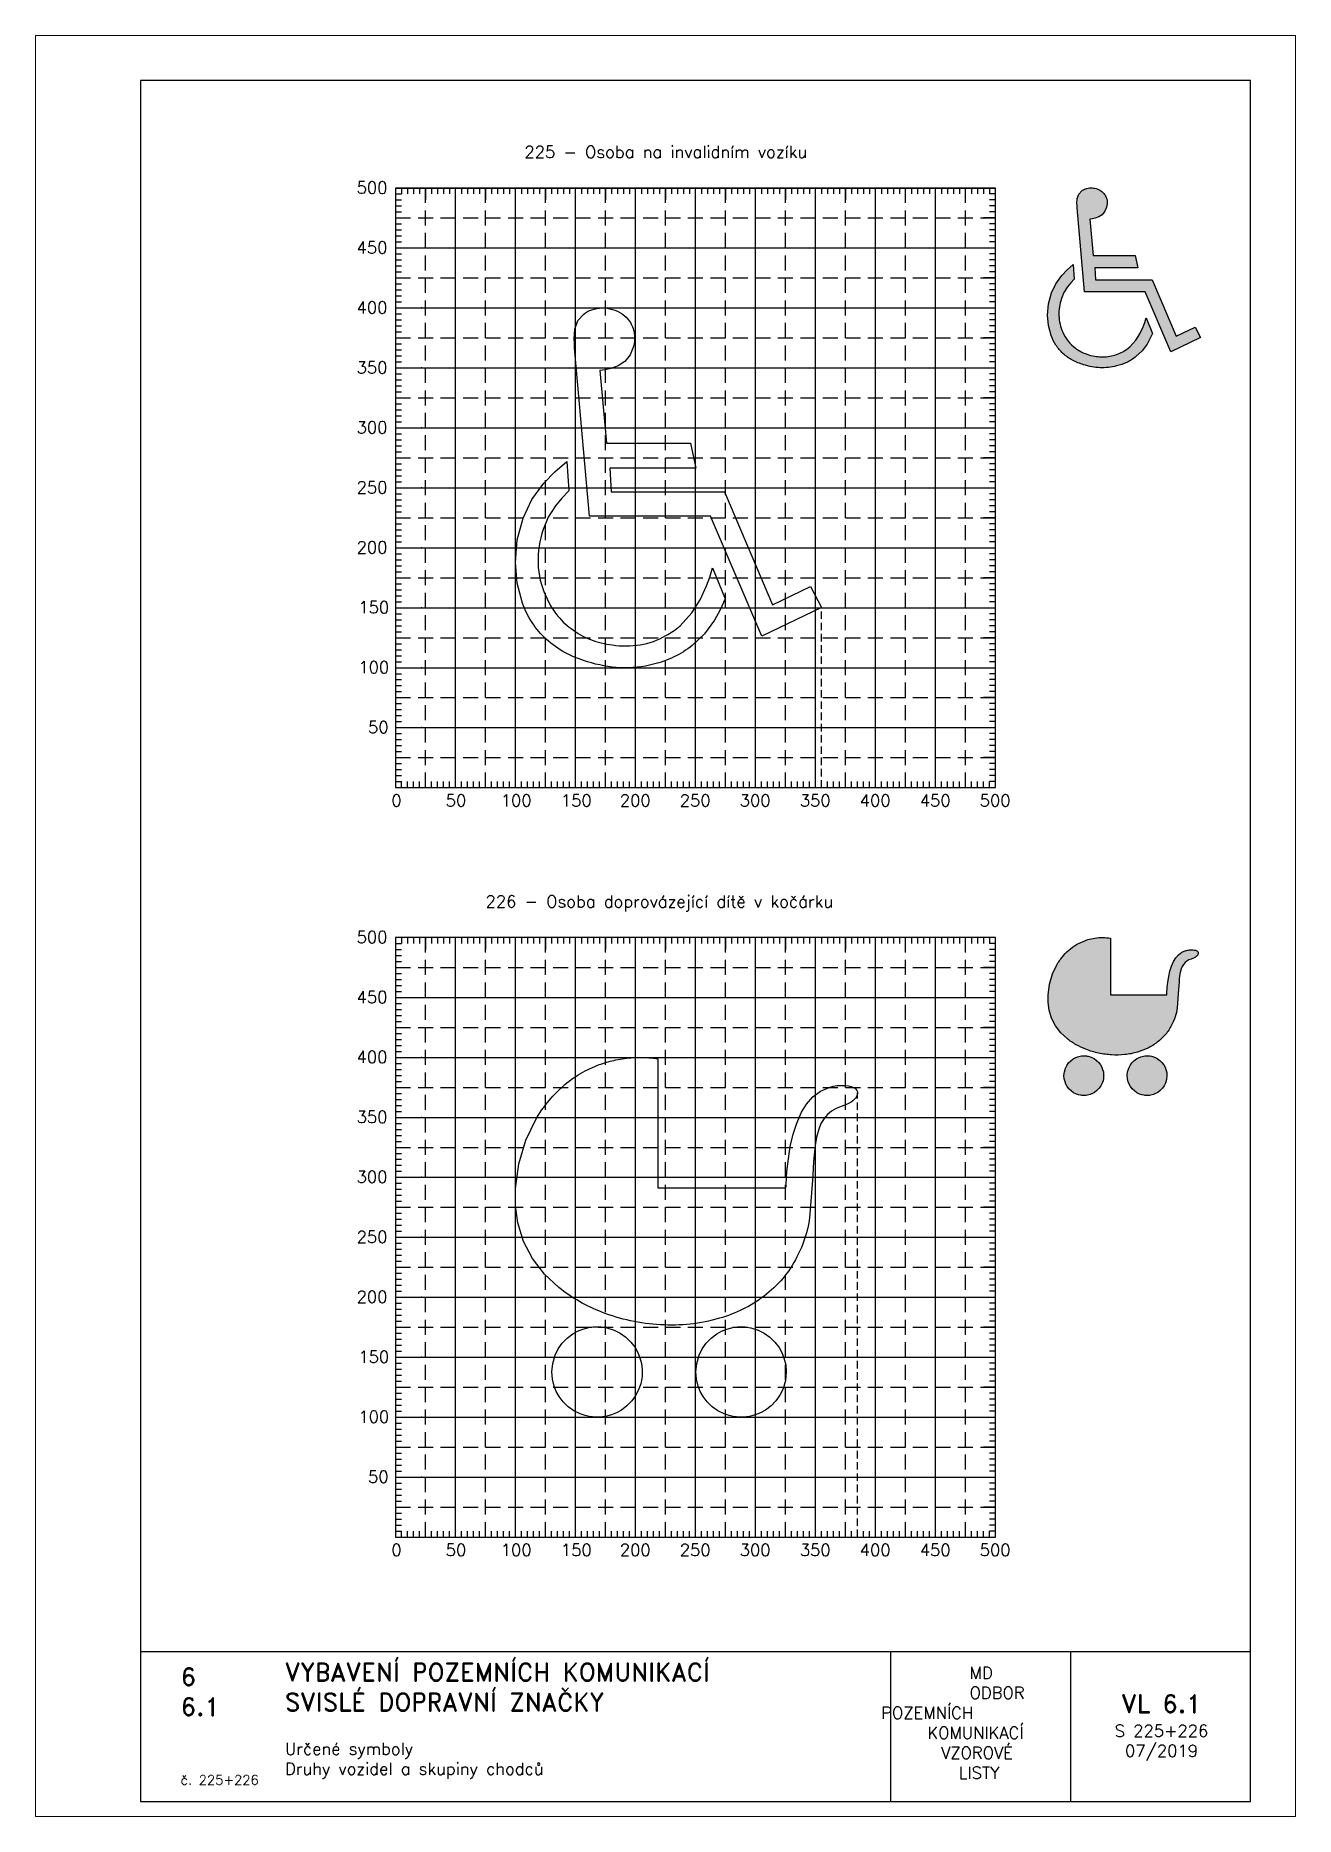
# Paper-space layout '225+226' of a CAD drawing. Header units: millimetres. Extents: x 0 to 210, y 0 to 297.
import ezdxf

# ---------------------------------------------------------------- set-up
doc = ezdxf.new("R2010")
doc.units = ezdxf.units.MM
doc.header["$LTSCALE"] = 5
doc.linetypes.add('ČÁRKOVANÁX2', pattern=[1.5, 1, -0.5])
for name, color, linetype in [('Kóty', 2, 'Continuous'), ('Pomocná', 2, 'Continuous'), ('Rozpiska', 7, 'Continuous'), ('Značka', 7, 'Continuous')]:
    doc.layers.add(name, color=color, linetype=linetype)
doc.layers.add('Rámeček', color=6, linetype='Continuous', plot=False)
doc.styles.get("Standard").update_dxf_attribs({"font": 'romand.shx', "height": 25})

psp = doc.layouts.new('225+226')

# ---------------------------------------------------------------- texts
at = {"layer": 'Kóty', "char_height": 2.00001, "attachment_point": 1}
for s, insert in [('\\pi21.47605;225 - Osoba na invalidním vozíku', (60, 278.5975634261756)), ('\\pi14.99983;226 - Osoba doprovázející dítě v kočárku', (60, 153.5975634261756))]:
    psp.add_mtext_dynamic_manual_height_columns(s, width=100, gutter_width=125, heights=[0], dxfattribs=dict(at, insert=insert))
at = {"layer": 'Pomocná', "char_height": 2, "attachment_point": 1}
for s, insert in [('\\pi1.41968;500', (52.09249246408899, 272.6535587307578)), ('\\pi1.41968;450', (52.09249246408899, 262.6535587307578)), ('\\pi1.41968;400', (52.09249246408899, 252.6535587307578)), ('\\pi1.41968;350', (52.09249246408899, 242.6535587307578)), ('\\pi1.41968;300', (52.09249246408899, 232.6535587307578)), ('\\pi1.41968;250', (52.09249246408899, 222.6535587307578)), ('\\pi1.41968;200', (52.09249246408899, 212.6535587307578)), ('\\pi1.70539;150', (52.09249246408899, 202.6535587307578)), ('\\pi1.70539;100', (52.09249246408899, 192.6535587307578)), ('\\pi3.32444;50', (52.09249246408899, 182.6535587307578)), ('\\pi2.6146;0', (56.67724325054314, 170.4319944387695)), ('\\pi1.66222;50', (66.69208880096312, 170.4319944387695)), ('\\pi0.85269;100', (76.68378105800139, 170.4319944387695)), ('\\pi0.85269;150', (86.70729465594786, 170.4319944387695)), ('\\pi0.70984;200', (96.67955849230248, 170.4319944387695)), ('\\pi0.70984;250', (106.6698869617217, 170.4319944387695)), ('\\pi0.70984;300', (116.6602154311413, 170.4319944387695)), ('\\pi0.70984;350', (126.6817522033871, 170.4319944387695)), ('\\pi0.70984;400', (136.6690532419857, 170.4319944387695)), ('\\pi0.70984;450', (146.6817522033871, 170.4319944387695)), ('\\pi0.70984;500', (156.6690532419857, 170.4319944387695)), ('\\pi1.41968;500', (52.09249246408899, 147.6535587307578)), ('\\pi1.41968;450', (52.09249246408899, 137.6535587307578)), ('\\pi1.41968;400', (52.09249246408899, 127.6535587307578)), ('\\pi1.41968;350', (52.09249246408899, 117.6535587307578)), ('\\pi1.41968;300', (52.09249246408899, 107.6535587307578)), ('\\pi1.41968;250', (52.09249246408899, 97.65355873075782)), ('\\pi1.41968;200', (52.09249246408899, 87.65355873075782)), ('\\pi1.70539;150', (52.09249246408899, 77.65355873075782)), ('\\pi1.70539;100', (52.09249246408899, 67.65355873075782)), ('\\pi3.32444;50', (52.09249246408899, 57.65355873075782)), ('\\pi2.6146;0', (56.67724325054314, 45.43199443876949)), ('\\pi1.66222;50', (66.69208880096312, 45.43199443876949)), ('\\pi0.85269;100', (76.68378105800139, 45.43199443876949)), ('\\pi0.85269;150', (86.70729465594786, 45.43199443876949)), ('\\pi0.70984;200', (96.67955849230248, 45.43199443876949)), ('\\pi0.70984;250', (106.6698869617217, 45.43199443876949)), ('\\pi0.70984;300', (116.6602154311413, 45.43199443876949)), ('\\pi0.70984;350', (126.6817522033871, 45.43199443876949)), ('\\pi0.70984;400', (136.6690532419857, 45.43199443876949)), ('\\pi0.70984;450', (146.6817522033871, 45.43199443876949)), ('\\pi0.70984;500', (156.6690532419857, 45.43199443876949))]:
    psp.add_mtext_dynamic_manual_height_columns(s, width=6.562532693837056, gutter_width=100, heights=[0], dxfattribs=dict(at, insert=insert))
at = {"layer": 'Rozpiska', "color": 7}
for s, width, heights, insert, char_height, attachment_point in [('6', 149.04217740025, [0], (24.16971776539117, 24.77143633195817), 3, 1), ('{\\C6;VYBAVENÍ POZEMNÍCH KOMUNIKACÍ\\P}SVISLÉ DOPRAVNÍ ZNAČKY{\\H1.34524x; }', 149.04217740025, [0], (41.56166878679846, 25.56072462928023), 3, 1), ('\\pi14.7414;{\\C6;MD\\P\\pi2.36044;}ODBOR POZEMNÍCH{\\H1.57143x; }\\P\\pi7.69378;KOMUNIKACÍ{\\H1.5x; }\\P\\pi9.97949;{\\C6;VZOROVÉ\\H1.47619x; \\H0.67742x;\\P\\pi12.93187;LISTY\\H1.26984x; }', 33.10184048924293, [0], (140.9534725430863, 24.94523992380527), 2, 1), ('6.1', 149.04217740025, [0], (24.16971776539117, 19.77734483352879), 3, 1), ('{\\H1.5x;\\C6;VL 6.1\\P\\H0.66667x;S 225+226\\H1.66666x; \\H0.6x;\\P07/2019\\H1.80159x; }', 24.79941203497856, [0], (187.686188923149, 14.77639982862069), 2, 5), ('{\\C6;Určené symboly\\P}Druhy vozidel a skupiny chodců{\\H1.83333x; }', 149.04217740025, [0], (41.56166878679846, 12.28505153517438), 2, 1), ('{\\C6;č. 225+226}', 18.33049291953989, [2.666666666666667], (24.16971776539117, 6.879296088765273), 1.6, 1)]:
    psp.add_mtext_dynamic_manual_height_columns(s, width=width, gutter_width=100, heights=heights, dxfattribs=dict(at, insert=insert, char_height=char_height, attachment_point=attachment_point))

# ---------------------------------------------------------------- hatches: boundary and pattern name
at = {"layer": 'Značka'}
h = psp.add_hatch(color=249, dxfattribs=at)
h.dxf.hatch_style = 1
edge = h.paths.add_edge_path()
edge.add_line((174.8688771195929, 254.2417622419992), (173.6188771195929, 268.2799622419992))
edge.add_line((173.6188771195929, 268.2799622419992), (173.6088771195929, 268.6554622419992))
edge.add_line((173.6088771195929, 268.6554622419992), (173.5888771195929, 269.0367622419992))
edge.add_line((173.5888771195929, 269.0367622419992), (173.6388771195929, 269.8300622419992))
edge.add_line((173.6388771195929, 269.8300622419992), (173.8988771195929, 270.5545622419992))
edge.add_line((173.8988771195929, 270.5545622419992), (174.3788771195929, 271.1022622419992))
edge.add_arc((175.8126092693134, 269.1837006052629), 2.395092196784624, 108.5948307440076, 126.77059043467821, ccw=False)
edge.add_arc((175.9400122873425, 269.0615417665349), 2.552810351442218, 90.69882117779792, 110.431057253, ccw=False)
edge.add_arc((175.9386754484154, 268.8571993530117), 2.757123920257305, 72.47562643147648, 90.61925099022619, ccw=False)
edge.add_arc((176.0346749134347, 268.7891816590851), 2.795323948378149, 56.466576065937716, 74.77241763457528, ccw=False)
edge.add_arc((176.3515615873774, 269.2589089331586), 2.228725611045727, 34.017545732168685, 56.58629556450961, ccw=False)
edge.add_arc((176.3396154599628, 269.1854279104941), 2.280380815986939, 7.803833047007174, 35.38004880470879, ccw=False)
edge.add_arc((175.9061074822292, 269.1081251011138), 2.720428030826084, -15.398613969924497, 8.177134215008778, ccw=False)
edge.add_line((178.5288771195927, 268.3857622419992), (178.258877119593, 267.6957622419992))
edge.add_line((178.258877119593, 267.6957622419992), (177.798877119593, 267.1365622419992))
edge.add_line((177.798877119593, 267.1365622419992), (177.258877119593, 266.7715622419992))
edge.add_line((177.258877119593, 266.7715622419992), (176.6388771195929, 266.5506622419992))
edge.add_line((176.6388771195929, 266.5506622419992), (176.1788771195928, 266.4607622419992))
edge.add_line((176.1788771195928, 266.4607622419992), (175.718877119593, 266.4041622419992))
edge.add_line((175.718877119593, 266.4041622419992), (176.268877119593, 260.3249622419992))
edge.add_line((176.268877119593, 260.3249622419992), (183.2888771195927, 260.3249622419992))
edge.add_line((183.2888771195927, 260.3249622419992), (183.718877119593, 258.2497622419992))
edge.add_line((183.718877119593, 258.2497622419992), (176.5688771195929, 258.2497622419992))
edge.add_line((176.5688771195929, 258.2497622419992), (176.6688771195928, 256.2844622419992))
edge.add_line((176.6688771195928, 256.2844622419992), (186.1288771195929, 256.2844622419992))
edge.add_line((186.1288771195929, 256.2844622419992), (190.1288771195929, 246.8564522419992))
edge.add_line((190.1288771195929, 246.8564522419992), (193.2888771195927, 248.3945522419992))
edge.add_line((193.2888771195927, 248.3945522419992), (194.1988771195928, 246.6285922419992))
edge.add_line((194.1988771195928, 246.6285922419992), (189.2288771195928, 244.2400622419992))
edge.add_line((189.2288771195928, 244.2400622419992), (184.9588771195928, 254.2417622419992))
edge.add_line((184.9588771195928, 254.2417622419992), (174.8688771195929, 254.2417622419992))
edge = h.paths.add_edge_path()
edge.add_line((185.1188771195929, 249.9326522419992), (186.1588771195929, 247.3406722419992))
edge.add_line((186.1588771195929, 247.3406722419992), (185.7488771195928, 246.4383422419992))
edge.add_line((185.7488771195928, 246.4383422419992), (185.2888771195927, 245.5665722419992))
edge.add_line((185.2888771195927, 245.5665722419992), (184.4488771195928, 244.4310122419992))
edge.add_line((184.4488771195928, 244.4310122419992), (183.4188771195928, 243.4628722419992))
edge.add_arc((178.4831149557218, 249.6033187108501), 7.878250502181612, 295.6942475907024, 308.7927250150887, ccw=False)
edge.add_arc((178.2348780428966, 250.126306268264), 8.45715362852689, 283.4283570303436, 295.67351927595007, ccw=False)
edge.add_arc((177.8794576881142, 250.8172919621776), 9.213649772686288, 267.32142650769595, 284.5803412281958, ccw=False)
edge.add_arc((177.9214516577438, 252.0603160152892), 10.45729068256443, 252.0512999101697, 267.40986916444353, ccw=False)
edge.add_arc((177.3032007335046, 251.2417340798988), 9.49396744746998, 242.0876175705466, 254.0788914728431, ccw=False)
edge.add_arc((176.2986296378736, 249.3746707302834), 7.373861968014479, 226.8852486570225, 242.1940108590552, ccw=False)
edge.add_arc((176.0357216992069, 249.2369825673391), 7.094338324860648, 213.0439880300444, 227.6752507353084, ccw=False)
edge.add_arc((176.5447063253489, 249.6436435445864), 7.743000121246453, 200.0045617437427, 213.512718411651, ccw=False)
edge.add_line((169.268877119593, 246.9948022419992), (168.8288771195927, 248.6635122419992))
edge.add_line((168.8288771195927, 248.6635122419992), (168.6988771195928, 250.3883822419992))
edge.add_line((168.6988771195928, 250.3883822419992), (168.8388771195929, 252.2645622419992))
edge.add_line((168.8388771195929, 252.2645622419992), (169.3288771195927, 254.0789622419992))
edge.add_line((169.3288771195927, 254.0789622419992), (170.048877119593, 255.6261622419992))
edge.add_line((170.048877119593, 255.6261622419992), (171.0588771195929, 257.0005622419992))
edge.add_line((171.0588771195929, 257.0005622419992), (171.9788771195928, 257.9363622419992))
edge.add_line((171.9788771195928, 257.9363622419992), (172.968877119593, 258.7990622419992))
edge.add_line((172.968877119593, 258.7990622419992), (173.1388771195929, 256.3617622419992))
edge.add_line((173.1388771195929, 256.3617622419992), (172.5588771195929, 255.7560622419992))
edge.add_line((172.5588771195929, 255.7560622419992), (172.018877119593, 255.1165622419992))
edge.add_line((172.018877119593, 255.1165622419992), (171.4288771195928, 254.1731622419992))
edge.add_line((171.4288771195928, 254.1731622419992), (170.9988771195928, 253.1349622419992))
edge.add_arc((178.4238595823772, 250.5877955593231), 7.84974029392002, 161.0652859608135, 181.9949703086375)
edge.add_arc((177.4991441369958, 250.5080355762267), 6.922971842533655, 181.6016775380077, 205.274250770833)
edge.add_arc((177.0744651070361, 249.9564170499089), 6.311421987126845, 202.3907592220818, 218.116048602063)
edge.add_arc((177.080135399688, 249.9514253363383), 6.3128063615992, 218.0486373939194, 233.6550109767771)
edge.add_arc((177.3191951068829, 250.0548856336), 6.539134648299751, 232.505024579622, 248.7473032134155)
edge.add_arc((177.6403402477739, 250.8938943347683), 7.437493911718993, 248.7844436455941, 263.2711039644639)
edge.add_arc((177.8669670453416, 250.9816428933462), 7.554246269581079, 261.641837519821, 279.2317201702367)
edge.add_arc((178.0908673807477, 249.7444052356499), 6.297154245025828, 279.0268798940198, 299.8890384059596)
edge.add_arc((178.3611325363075, 249.6795537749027), 6.109589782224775, 297.9943275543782, 311.617908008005)
edge.add_line((182.4188771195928, 245.1120822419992), (183.3988771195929, 246.1809922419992))
edge.add_line((183.3988771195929, 246.1809922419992), (184.0988771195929, 247.2594522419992))
edge.add_line((184.0988771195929, 247.2594522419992), (184.6288771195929, 248.4271022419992))
edge.add_line((184.6288771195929, 248.4271022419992), (184.8888771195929, 249.1747522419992))
edge.add_line((184.8888771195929, 249.1747522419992), (185.1188771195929, 249.9326522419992))
h = psp.add_hatch(color=249, dxfattribs=at)
h.dxf.hatch_style = 1
edge = h.paths.add_edge_path()
edge.add_line((179.1821655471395, 146.4902291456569), (179.1821655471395, 137.0266834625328))
edge.add_line((179.1821655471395, 137.0266834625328), (188.5618294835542, 137.0266834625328))
edge.add_line((188.5618294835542, 137.0266834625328), (188.5706037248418, 137.1533835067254))
edge.add_line((188.5706037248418, 137.1533835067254), (188.5706037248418, 137.2801712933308))
edge.add_line((188.5706037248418, 137.2801712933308), (188.6407976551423, 138.2179622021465))
edge.add_line((188.6407976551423, 138.2179622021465), (188.7460885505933, 139.152418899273))
edge.add_line((188.7460885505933, 139.152418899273), (188.8864764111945, 140.0566922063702))
edge.add_line((188.8864764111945, 140.0566922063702), (189.0970582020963, 140.9492957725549))
edge.add_line((189.0970582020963, 140.9492957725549), (189.3515111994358, 141.7738112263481))
edge.add_line((189.3515111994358, 141.7738112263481), (189.7024808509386, 142.5631419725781))
edge.add_line((189.7024808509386, 142.5631419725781), (190.0709989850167, 143.1692665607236))
edge.add_line((190.0709989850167, 143.1692665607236), (190.5448080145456, 143.699230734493))
edge.add_line((190.5448080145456, 143.699230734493), (191.0975852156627, 144.1128484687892))
edge.add_line((191.0975852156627, 144.1128484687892), (191.7205563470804, 144.3895002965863))
edge.add_arc((192.6170403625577, 141.6155708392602), 2.915196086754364, 95.73011880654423, 107.90989777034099, ccw=False)
edge.add_arc((192.6492095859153, 141.3718871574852), 3.160883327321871, 84.87802381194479, 95.86930184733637, ccw=False)
edge.add_line((192.9314016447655, 144.5201487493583), (193.1419834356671, 144.4968970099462))
edge.add_line((193.1419834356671, 144.4968970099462), (193.3437909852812, 144.4500425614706))
edge.add_line((193.3437909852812, 144.4500425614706), (193.4666303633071, 144.4053816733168))
edge.add_line((193.4666303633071, 144.4053816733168), (193.5806955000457, 144.3439619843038))
edge.add_line((193.5806955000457, 144.3439619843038), (193.6508894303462, 144.2968443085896))
edge.add_line((193.6508894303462, 144.2968443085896), (193.7035348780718, 144.2409523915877))
edge.add_line((193.7035348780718, 144.2409523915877), (193.7474060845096, 144.1846217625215))
edge.add_line((193.7474060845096, 144.1846217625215), (193.7825030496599, 144.1217981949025))
edge.add_line((193.7825030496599, 144.1217981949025), (193.800051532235, 144.0573075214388))
edge.add_line((193.800051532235, 144.0573075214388), (193.8088257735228, 143.990096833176))
edge.add_line((193.8088257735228, 143.990096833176), (193.8088257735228, 143.9191132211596))
edge.add_line((193.8088257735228, 143.9191132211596), (193.7912772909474, 143.8494457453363))
edge.add_line((193.7912772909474, 143.8494457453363), (193.7649545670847, 143.7743382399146))
edge.add_line((193.7649545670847, 143.7743382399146), (193.7298576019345, 143.7033546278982))
edge.add_line((193.7298576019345, 143.7033546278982), (193.659663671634, 143.5998185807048))
edge.add_line((193.659663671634, 143.5998185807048), (193.5719212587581, 143.5065483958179))
edge.add_line((193.5719212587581, 143.5065483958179), (193.4578561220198, 143.4043284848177))
edge.add_line((193.4578561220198, 143.4043284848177), (193.3350167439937, 143.3150067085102))
edge.add_line((193.3350167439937, 143.3150067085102), (192.9928213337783, 143.1293437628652))
edge.add_line((192.9928213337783, 143.1293437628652), (192.6155289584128, 142.9821997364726))
edge.add_line((192.6155289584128, 142.9821997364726), (192.2470108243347, 142.8303176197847))
edge.add_line((192.2470108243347, 142.8303176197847), (191.8960411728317, 142.636670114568))
edge.add_line((191.8960411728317, 142.636670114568), (191.6064912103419, 142.3977475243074))
edge.add_line((191.6064912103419, 142.3977475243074), (191.3608124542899, 142.1060917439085))
edge.add_line((191.3608124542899, 142.1060917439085), (191.132682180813, 141.735029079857))
edge.add_line((191.132682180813, 141.735029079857), (190.9747458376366, 141.3349236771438))
edge.add_line((190.9747458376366, 141.3349236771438), (190.8080352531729, 140.7385384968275))
edge.add_line((190.8080352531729, 140.7385384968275), (190.702744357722, 140.1279390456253))
edge.add_line((190.702744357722, 140.1279390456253), (190.6500989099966, 139.6625532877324))
edge.add_line((190.6500989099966, 139.6625532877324), (190.6062277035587, 139.1963778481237))
edge.add_line((190.6062277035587, 139.1963778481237), (190.5711307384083, 138.5430478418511))
edge.add_line((190.5711307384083, 138.5430478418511), (190.5448080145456, 137.8862081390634))
edge.add_line((190.5448080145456, 137.8862081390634), (190.2991292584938, 134.8325966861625))
edge.add_arc((181.7117103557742, 136.0446650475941), 8.67253556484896, 331.9993656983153, 351.9660760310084, ccw=False)
edge.add_arc((182.887803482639, 135.0818257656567), 7.188256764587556, 319.3612238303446, 334.3751526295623, ccw=False)
edge.add_arc((181.9158739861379, 135.8586455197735), 8.431832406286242, 306.7845311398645, 319.6570276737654, ccw=False)
edge.add_arc((181.3365286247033, 136.3701364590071), 9.189751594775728, 296.3252763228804, 307.7678559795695, ccw=False)
edge.add_arc((180.9071093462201, 137.2767235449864), 10.19276489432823, 285.9081160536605, 296.22883556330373, ccw=False)
edge.add_arc((180.3970321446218, 138.3568075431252), 11.37295743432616, 275.86909411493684, 286.88801654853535, ccw=False)
edge.add_arc((180.2389059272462, 139.8489433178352), 12.87344182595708, 266.1530123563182, 275.8900904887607, ccw=False)
edge.add_arc((180.0285463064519, 140.4734707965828), 13.48479949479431, 257.8501562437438, 267.2228943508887, ccw=False)
edge.add_arc((179.9441419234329, 140.1061124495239), 13.10790630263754, 248.2391054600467, 257.8728692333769, ccw=False)
edge.add_arc((179.3717482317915, 139.2091360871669), 12.06428590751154, 240.5698323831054, 249.1845477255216, ccw=False)
edge.add_arc((178.6620641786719, 137.975465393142), 10.64110859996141, 230.8475418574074, 240.6340337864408, ccw=False)
edge.add_line((171.9434164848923, 129.7236192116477), (170.881733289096, 130.7020348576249))
edge.add_line((170.881733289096, 130.7020348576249), (170.0043091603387, 131.8448797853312))
edge.add_line((170.0043091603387, 131.8448797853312), (169.3462410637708, 133.110915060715))
edge.add_line((169.3462410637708, 133.110915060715), (168.9338517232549, 134.4780295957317))
edge.add_line((168.9338517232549, 134.4780295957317), (168.767141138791, 135.7251125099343))
edge.add_line((168.767141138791, 135.7251125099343), (168.767141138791, 136.9857077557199))
edge.add_line((168.767141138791, 136.9857077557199), (169.0040456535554, 138.7839885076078))
edge.add_line((169.0040456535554, 138.7839885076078), (169.5217258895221, 140.5190947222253))
edge.add_line((169.5217258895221, 140.5190947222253), (170.3114076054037, 142.1406622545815))
edge.add_arc((178.4344721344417, 137.3166796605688), 9.447485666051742, 138.3686744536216, 149.2955162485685, ccw=False)
edge.add_arc((178.0787957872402, 137.8450543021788), 8.832047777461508, 128.9108824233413, 139.3978520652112, ccw=False)
edge.add_arc((177.5567124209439, 138.5148152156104), 7.982977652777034, 117.47438524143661, 129.014511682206, ccw=False)
edge.add_line((173.873749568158, 145.5974500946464), (174.8915615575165, 146.0531841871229))
edge.add_arc((177.7361650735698, 138.3406665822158), 8.220383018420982, 102.52644344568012, 110.24545890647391, ccw=False)
edge.add_arc((177.8655895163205, 138.1610829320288), 8.424216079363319, 94.23789691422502, 103.12084649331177, ccw=False)
edge.add_arc((177.8382690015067, 138.6176800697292), 7.966851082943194, 84.99822502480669, 94.28461267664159, ccw=False)
edge.add_line((178.5328716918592, 146.5541933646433), (178.8575186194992, 146.5255893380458))
edge.add_line((178.8575186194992, 146.5255893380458), (179.1821655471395, 146.4902291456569))
edge = h.paths.add_edge_path()
edge.add_line((185.2802632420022, 126.849239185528), (185.368005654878, 126.8477826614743))
edge.add_line((185.368005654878, 126.8477826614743), (185.4469738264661, 126.845273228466))
edge.add_arc((185.3138359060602, 123.6707339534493), 3.177329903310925, 77.69496019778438, 87.59846310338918, ccw=False)
edge.add_line((185.9909767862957, 126.7750705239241), (186.5262055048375, 126.6089478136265))
edge.add_line((186.5262055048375, 126.6089478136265), (186.9824660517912, 126.3837744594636))
edge.add_line((186.9824660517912, 126.3837744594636), (187.3948553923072, 126.0855467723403))
edge.add_line((187.3948553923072, 126.0855467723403), (187.7633735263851, 125.7327871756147))
edge.add_line((187.7633735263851, 125.7327871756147), (188.0704719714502, 125.3264959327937))
edge.add_line((188.0704719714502, 125.3264959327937), (188.2722795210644, 124.9680155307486))
edge.add_line((188.2722795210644, 124.9680155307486), (188.421441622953, 124.5862219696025))
edge.add_line((188.421441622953, 124.5862219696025), (188.5530552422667, 124.0708669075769))
edge.add_line((188.5530552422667, 124.0708669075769), (188.5881522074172, 123.5403587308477))
edge.add_line((188.5881522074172, 123.5403587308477), (188.5355067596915, 122.907683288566))
edge.add_line((188.5355067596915, 122.907683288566), (188.3512476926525, 122.3000846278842))
edge.add_line((188.3512476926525, 122.3000846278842), (188.1231174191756, 121.8414989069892))
edge.add_line((188.1231174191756, 121.8414989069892), (187.8247932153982, 121.4258104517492))
edge.add_line((187.8247932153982, 121.4258104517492), (187.4738235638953, 121.0593367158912))
edge.add_line((187.4738235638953, 121.0593367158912), (187.0702084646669, 120.7544783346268))
edge.add_line((187.0702084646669, 120.7544783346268), (186.7104645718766, 120.5534552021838))
edge.add_line((186.7104645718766, 120.5534552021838), (186.3243979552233, 120.4001586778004))
edge.add_line((186.3243979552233, 120.4001586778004), (185.8944601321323, 120.2844153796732))
edge.add_arc((185.3635302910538, 123.0666082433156), 2.83239891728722, 271.6881994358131, 280.8039376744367, ccw=False)
edge.add_line((185.4469738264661, 120.2354387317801), (185.368005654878, 120.2328239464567))
edge.add_line((185.368005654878, 120.2328239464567), (185.2802632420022, 120.2314695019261))
edge.add_line((185.2802632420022, 120.2314695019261), (185.2012950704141, 120.232871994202))
edge.add_line((185.2012950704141, 120.232871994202), (185.122326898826, 120.2354387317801))
edge.add_line((185.122326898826, 120.2354387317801), (184.9556163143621, 120.2468234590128))
edge.add_line((184.9556163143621, 120.2468234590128), (184.7976799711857, 120.2666407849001))
edge.add_line((184.7976799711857, 120.2666407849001), (184.4116133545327, 120.3457399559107))
edge.add_line((184.4116133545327, 120.3457399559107), (184.0430952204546, 120.4717661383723))
edge.add_line((184.0430952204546, 120.4717661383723), (183.5868346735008, 120.6972720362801))
edge.add_line((183.5868346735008, 120.6972720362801), (183.1656710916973, 120.9951689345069))
edge.add_line((183.1656710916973, 120.9951689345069), (182.8059271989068, 121.3476758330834))
edge.add_line((182.8059271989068, 121.3476758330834), (182.4988287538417, 121.7542127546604))
edge.add_line((182.4988287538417, 121.7542127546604), (182.2970212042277, 122.1127458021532))
edge.add_line((182.2970212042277, 122.1127458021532), (182.1390848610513, 122.4944954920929))
edge.add_line((182.1390848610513, 122.4944954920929), (182.0162454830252, 123.0098330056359))
edge.add_line((182.0162454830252, 123.0098330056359), (181.9723742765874, 123.5403587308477))
edge.add_line((181.9723742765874, 123.5403587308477), (182.0337939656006, 124.1730341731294))
edge.add_line((182.0337939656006, 124.1730341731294), (182.2180530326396, 124.7806328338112))
edge.add_line((182.2180530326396, 124.7806328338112), (182.4374090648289, 125.2392185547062))
edge.add_line((182.4374090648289, 125.2392185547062), (182.7357332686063, 125.6549070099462))
edge.add_line((182.7357332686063, 125.6549070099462), (183.0867029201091, 126.0213807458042))
edge.add_line((183.0867029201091, 126.0213807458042), (183.4990922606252, 126.3262329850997))
edge.add_line((183.4990922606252, 126.3262329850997), (183.8588361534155, 126.5272596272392))
edge.add_line((183.8588361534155, 126.5272596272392), (184.2361285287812, 126.6805543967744))
edge.add_line((184.2361285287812, 126.6805543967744), (184.6748405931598, 126.7962954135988))
edge.add_arc((185.2057769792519, 124.0141102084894), 2.832392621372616, 91.68833564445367, 100.8040967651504, ccw=False)
edge.add_line((185.122326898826, 126.845273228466), (185.2012950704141, 126.8478879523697))
edge.add_line((185.2012950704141, 126.8478879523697), (185.2802632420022, 126.849239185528))
edge = h.paths.add_edge_path()
edge.add_line((174.7336252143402, 126.849239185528), (174.8213676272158, 126.8477826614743))
edge.add_line((174.8213676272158, 126.8477826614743), (174.9003357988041, 126.845273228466))
edge.add_arc((174.771360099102, 123.6183269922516), 3.229522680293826, 77.81316512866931, 87.71120077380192, ccw=False)
edge.add_line((175.4531129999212, 126.7750705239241), (175.9795674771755, 126.6089478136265))
edge.add_line((175.9795674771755, 126.6089478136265), (176.4358280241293, 126.3837920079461))
edge.add_line((176.4358280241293, 126.3837920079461), (176.8482173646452, 126.0855467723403))
edge.add_line((176.8482173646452, 126.0855467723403), (177.2167354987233, 125.7327433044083))
edge.add_line((177.2167354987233, 125.7327433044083), (177.5238339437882, 125.3264959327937))
edge.add_line((177.5238339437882, 125.3264959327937), (177.7256414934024, 124.9681295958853))
edge.add_line((177.7256414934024, 124.9681295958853), (177.8748035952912, 124.5862219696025))
edge.add_line((177.8748035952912, 124.5862219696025), (177.9976429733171, 124.1505194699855))
edge.add_line((177.9976429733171, 124.1505194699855), (178.0415141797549, 123.7038579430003))
edge.add_line((178.0415141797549, 123.7038579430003), (178.0415141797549, 123.6221171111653))
edge.add_line((178.0415141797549, 123.6221171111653), (178.0502884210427, 123.5403587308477))
edge.add_line((178.0502884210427, 123.5403587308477), (178.0415141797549, 123.4585828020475))
edge.add_line((178.0415141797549, 123.4585828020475), (178.0415141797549, 123.3768507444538))
edge.add_line((178.0415141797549, 123.3768507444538), (178.0327399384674, 123.2161768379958))
edge.add_line((178.0327399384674, 123.2161768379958), (178.0151914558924, 123.0561785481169))
edge.add_line((178.0151914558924, 123.0561785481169), (177.9362232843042, 122.6719720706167))
edge.add_line((177.9362232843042, 122.6719720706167), (177.8046096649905, 122.3000846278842))
edge.add_line((177.8046096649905, 122.3000846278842), (177.5764793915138, 121.8416568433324))
edge.add_line((177.5764793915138, 121.8416568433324), (177.2869294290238, 121.4258104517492))
edge.add_line((177.2869294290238, 121.4258104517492), (176.9271855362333, 121.0589822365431))
edge.add_line((176.9271855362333, 121.0589822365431), (176.5235704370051, 120.7544783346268))
edge.add_line((176.5235704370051, 120.7544783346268), (176.1638265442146, 120.5534797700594))
edge.add_line((176.1638265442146, 120.5534797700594), (175.7865341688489, 120.4001586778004))
edge.add_line((175.7865341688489, 120.4001586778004), (175.3478221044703, 120.2843997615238))
edge.add_arc((174.8169871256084, 123.0666287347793), 2.83241660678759, 271.6862691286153, 280.80191583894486, ccw=False)
edge.add_line((174.9003357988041, 120.2354387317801), (174.8213676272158, 120.2328242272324))
edge.add_line((174.8213676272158, 120.2328242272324), (174.7336252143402, 120.2314695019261))
edge.add_line((174.7336252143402, 120.2314695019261), (174.6546570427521, 120.232871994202))
edge.add_line((174.6546570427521, 120.232871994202), (174.575688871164, 120.2354387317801))
edge.add_line((174.575688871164, 120.2354387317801), (174.4089782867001, 120.2468234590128))
edge.add_line((174.4089782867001, 120.2468234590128), (174.2510419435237, 120.2666407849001))
edge.add_line((174.2510419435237, 120.2666407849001), (173.8649753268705, 120.3457399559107))
edge.add_line((173.8649753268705, 120.3457399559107), (173.4964571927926, 120.4717661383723))
edge.add_line((173.4964571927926, 120.4717661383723), (173.0401966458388, 120.6972720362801))
edge.add_line((173.0401966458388, 120.6972720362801), (172.6190330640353, 120.9951689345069))
edge.add_line((172.6190330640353, 120.9951689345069), (172.2592891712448, 121.3476758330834))
edge.add_line((172.2592891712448, 121.3476758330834), (171.9521907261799, 121.7542127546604))
edge.add_line((171.9521907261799, 121.7542127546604), (171.7503831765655, 122.1127458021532))
edge.add_line((171.7503831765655, 122.1127458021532), (171.6012210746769, 122.4944954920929))
edge.add_line((171.6012210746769, 122.4944954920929), (171.4696074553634, 123.0098330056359))
edge.add_line((171.4696074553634, 123.0098330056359), (171.4257362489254, 123.5403587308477))
edge.add_line((171.4257362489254, 123.5403587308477), (171.4871559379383, 124.1730341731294))
edge.add_line((171.4871559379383, 124.1730341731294), (171.6714150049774, 124.7806328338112))
edge.add_line((171.6714150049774, 124.7806328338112), (171.8907710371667, 125.2392185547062))
edge.add_line((171.8907710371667, 125.2392185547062), (172.1890952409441, 125.6549070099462))
edge.add_line((172.1890952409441, 125.6549070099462), (172.5488391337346, 126.0213807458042))
edge.add_line((172.5488391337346, 126.0213807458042), (172.952454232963, 126.3262329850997))
edge.add_line((172.952454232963, 126.3262329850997), (173.3121981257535, 126.5272596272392))
edge.add_line((173.3121981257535, 126.5272596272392), (173.689490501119, 126.6805543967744))
edge.add_line((173.689490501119, 126.6805543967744), (174.1282025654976, 126.7962954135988))
edge.add_arc((174.6591389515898, 124.0141102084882), 2.83239262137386, 91.68833564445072, 100.80409676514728, ccw=False)
edge.add_line((174.575688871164, 126.845273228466), (174.6546570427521, 126.8478879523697))
edge.add_line((174.6546570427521, 126.8478879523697), (174.7336252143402, 126.849239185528))

# ---------------------------------------------------------------- linework, layer by layer
for p, q in [((60, 171.5843751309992), (65, 171.5843751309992)), ((60, 46.58437513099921), (65, 46.58437513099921))]:
    psp.add_line(p, q)
at = {"layer": 'Kóty'}
psp.add_lwpolyline([(60, 271.5843751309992), (160, 271.5843751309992), (160, 271.5843751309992), (60, 271.5843751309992)], close=True, dxfattribs=at)
at = {"layer": 'Pomocná'}
for p, q in [((60, 270.5843751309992), (61, 270.5843751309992)), ((61, 271.5843751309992), (61, 270.5843751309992)), ((62, 271.5843751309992), (62, 270.5843751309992)), ((63, 271.5843751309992), (63, 270.5843751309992)), ((64, 271.5843751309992), (64, 270.5843751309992)), ((65, 271.5843751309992), (65, 269.5843751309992)), ((66, 271.5843751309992), (66, 270.5843751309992)), ((67, 271.5843751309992), (67, 270.5843751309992)), ((68, 271.5843751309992), (68, 270.5843751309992)), ((69, 271.5843751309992), (69, 270.5843751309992)), ((71, 271.5843751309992), (71, 270.5843751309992)), ((72, 271.5843751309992), (72, 270.5843751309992)), ((73, 271.5843751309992), (73, 270.5843751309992)), ((74, 271.5843751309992), (74, 270.5843751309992)), ((75, 271.5843751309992), (75, 269.5843751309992)), ((76, 271.5843751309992), (76, 270.5843751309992)), ((77, 271.5843751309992), (77, 270.5843751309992)), ((78, 271.5843751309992), (78, 270.5843751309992)), ((79, 271.5843751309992), (79, 270.5843751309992)), ((81, 271.5843751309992), (81, 270.5843751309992)), ((82, 271.5843751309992), (82, 270.5843751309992)), ((83, 271.5843751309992), (83, 270.5843751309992)), ((84, 271.5843751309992), (84, 270.5843751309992)), ((85, 271.5843751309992), (85, 269.5843751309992)), ((86, 271.5843751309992), (86, 270.5843751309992)), ((87, 271.5843751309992), (87, 270.5843751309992)), ((88, 271.5843751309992), (88, 270.5843751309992)), ((89, 271.5843751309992), (89, 270.5843751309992)), ((91, 271.5843751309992), (91, 270.5843751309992)), ((92, 271.5843751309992), (92, 270.5843751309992)), ((93, 271.5843751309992), (93, 270.5843751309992)), ((94, 271.5843751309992), (94, 270.5843751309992)), ((95, 271.5843751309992), (95, 269.5843751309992)), ((96, 271.5843751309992), (96, 270.5843751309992)), ((97, 271.5843751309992), (97, 270.5843751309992)), ((98, 271.5843751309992), (98, 270.5843751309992)), ((99, 271.5843751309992), (99, 270.5843751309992)), ((101, 271.5843751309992), (101, 270.5843751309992)), ((102, 271.5843751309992), (102, 270.5843751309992)), ((103, 271.5843751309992), (103, 270.5843751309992)), ((104, 271.5843751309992), (104, 270.5843751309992)), ((105, 271.5843751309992), (105, 269.5843751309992)), ((106, 271.5843751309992), (106, 270.5843751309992)), ((107, 271.5843751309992), (107, 270.5843751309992)), ((108, 271.5843751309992), (108, 270.5843751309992)), ((109, 271.5843751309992), (109, 270.5843751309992)), ((111, 271.5843751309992), (111, 270.5843751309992)), ((112, 271.5843751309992), (112, 270.5843751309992)), ((113, 271.5843751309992), (113, 270.5843751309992)), ((114, 271.5843751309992), (114, 270.5843751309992)), ((115, 271.5843751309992), (115, 269.5843751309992)), ((116, 271.5843751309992), (116, 270.5843751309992)), ((117, 271.5843751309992), (117, 270.5843751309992)), ((118, 271.5843751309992), (118, 270.5843751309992)), ((119, 271.5843751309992), (119, 270.5843751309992)), ((121, 271.5843751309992), (121, 270.5843751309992)), ((122, 271.5843751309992), (122, 270.5843751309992)), ((123, 271.5843751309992), (123, 270.5843751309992)), ((124, 271.5843751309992), (124, 270.5843751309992)), ((125, 271.5843751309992), (125, 269.5843751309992)), ((126, 271.5843751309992), (126, 270.5843751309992)), ((127, 271.5843751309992), (127, 270.5843751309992)), ((128, 271.5843751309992), (128, 270.5843751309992)), ((129, 271.5843751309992), (129, 270.5843751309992)), ((131, 271.5843751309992), (131, 270.5843751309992)), ((132, 271.5843751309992), (132, 270.5843751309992)), ((133, 271.5843751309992), (133, 270.5843751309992)), ((134, 271.5843751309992), (134, 270.5843751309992)), ((135, 271.5843751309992), (135, 269.5843751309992)), ((136, 271.5843751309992), (136, 270.5843751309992)), ((137, 271.5843751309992), (137, 270.5843751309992)), ((138, 271.5843751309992), (138, 270.5843751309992)), ((139, 271.5843751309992), (139, 270.5843751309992)), ((141, 271.5843751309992), (141, 270.5843751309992)), ((142, 271.5843751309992), (142, 270.5843751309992)), ((143, 271.5843751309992), (143, 270.5843751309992)), ((144, 271.5843751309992), (144, 270.5843751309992)), ((146, 271.5843751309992), (146, 270.5843751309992)), ((147, 271.5843751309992), (147, 270.5843751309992)), ((148, 271.5843751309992), (148, 270.5843751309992)), ((149, 271.5843751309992), (149, 270.5843751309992)), ((151, 271.5843751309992), (151, 270.5843751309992)), ((152, 271.5843751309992), (152, 270.5843751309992)), ((153, 271.5843751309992), (153, 270.5843751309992)), ((154, 271.5843751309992), (154, 270.5843751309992)), ((156, 271.5843751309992), (156, 270.5843751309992)), ((157, 271.5843751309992), (157, 270.5843751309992)), ((158, 271.5843751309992), (158, 270.5843751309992)), ((159, 271.5843751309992), (159, 270.5843751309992)), ((160, 270.5843751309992), (159, 270.5843751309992)), ((60, 269.5843751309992), (61, 269.5843751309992)), ((60, 268.5843751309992), (61, 268.5843751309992)), ((60, 267.5843751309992), (61, 267.5843751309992)), ((160, 269.5843751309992), (159, 269.5843751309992)), ((160, 268.5843751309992), (159, 268.5843751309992)), ((160, 267.5843751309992), (159, 267.5843751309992)), ((60, 266.5843751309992), (62, 266.5843751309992)), ((60, 265.5843751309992), (61, 265.5843751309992)), ((60, 264.5843751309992), (61, 264.5843751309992)), ((160, 266.5843751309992), (158, 266.5843751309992)), ((160, 265.5843751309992), (159, 265.5843751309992)), ((160, 264.5843751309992), (159, 264.5843751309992)), ((60, 263.5843751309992), (61, 263.5843751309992)), ((60, 262.5843751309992), (61, 262.5843751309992)), ((160, 263.5843751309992), (159, 263.5843751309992)), ((160, 262.5843751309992), (159, 262.5843751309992)), ((60, 260.5843751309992), (61, 260.5843751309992)), ((60, 259.5843751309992), (61, 259.5843751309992)), ((60, 258.5843751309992), (61, 258.5843751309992)), ((160, 260.5843751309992), (159, 260.5843751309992)), ((160, 259.5843751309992), (159, 259.5843751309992)), ((160, 258.5843751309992), (159, 258.5843751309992)), ((60, 257.5843751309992), (61, 257.5843751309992)), ((60, 256.5843751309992), (62, 256.5843751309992)), ((60, 255.5843751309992), (61, 255.5843751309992)), ((160, 256.5843751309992), (158, 256.5843751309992)), ((160, 257.5843751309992), (159, 257.5843751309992)), ((160, 255.5843751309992), (159, 255.5843751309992)), ((60, 254.5843751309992), (61, 254.5843751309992)), ((60, 253.5843751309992), (61, 253.5843751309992)), ((60, 252.5843751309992), (61, 252.5843751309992)), ((160, 254.5843751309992), (159, 254.5843751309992)), ((160, 253.5843751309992), (159, 253.5843751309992)), ((160, 252.5843751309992), (159, 252.5843751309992)), ((60, 250.5843751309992), (61, 250.5843751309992)), ((60, 249.5843751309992), (61, 249.5843751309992)), ((160, 250.5843751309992), (159, 250.5843751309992)), ((160, 249.5843751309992), (159, 249.5843751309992)), ((60, 248.5843751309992), (61, 248.5843751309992)), ((60, 247.5843751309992), (61, 247.5843751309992)), ((60, 246.5843751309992), (62, 246.5843751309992)), ((160, 246.5843751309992), (158, 246.5843751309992)), ((160, 248.5843751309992), (159, 248.5843751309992)), ((160, 247.5843751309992), (159, 247.5843751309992)), ((60, 245.5843751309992), (61, 245.5843751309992)), ((60, 244.5843751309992), (61, 244.5843751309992)), ((60, 243.5843751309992), (61, 243.5843751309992)), ((160, 245.5843751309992), (159, 245.5843751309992)), ((160, 244.5843751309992), (159, 244.5843751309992)), ((160, 243.5843751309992), (159, 243.5843751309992)), ((60, 242.5843751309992), (61, 242.5843751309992)), ((60, 240.5843751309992), (61, 240.5843751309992)), ((160, 242.5843751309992), (159, 242.5843751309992)), ((160, 240.5843751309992), (159, 240.5843751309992)), ((60, 239.5843751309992), (61, 239.5843751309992)), ((60, 238.5843751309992), (61, 238.5843751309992)), ((160, 239.5843751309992), (159, 239.5843751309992)), ((160, 238.5843751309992), (159, 238.5843751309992)), ((60, 237.5843751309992), (61, 237.5843751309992)), ((60, 236.5843751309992), (62, 236.5843751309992)), ((60, 235.5843751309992), (61, 235.5843751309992)), ((160, 236.5843751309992), (158, 236.5843751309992)), ((160, 237.5843751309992), (159, 237.5843751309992)), ((160, 235.5843751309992), (159, 235.5843751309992)), ((60, 234.5843751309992), (61, 234.5843751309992)), ((60, 233.5843751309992), (61, 233.5843751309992)), ((60, 232.5843751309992), (61, 232.5843751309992)), ((160, 234.5843751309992), (159, 234.5843751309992)), ((160, 233.5843751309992), (159, 233.5843751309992)), ((160, 232.5843751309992), (159, 232.5843751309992)), ((60, 230.5843751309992), (61, 230.5843751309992)), ((60, 229.5843751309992), (61, 229.5843751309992)), ((160, 230.5843751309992), (159, 230.5843751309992)), ((160, 229.5843751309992), (159, 229.5843751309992)), ((60, 228.5843751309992), (61, 228.5843751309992)), ((60, 227.5843751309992), (61, 227.5843751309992)), ((60, 226.5843751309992), (62, 226.5843751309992)), ((160, 226.5843751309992), (158, 226.5843751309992)), ((160, 228.5843751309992), (159, 228.5843751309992)), ((160, 227.5843751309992), (159, 227.5843751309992)), ((60, 225.5843751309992), (61, 225.5843751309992)), ((60, 224.5843751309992), (61, 224.5843751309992)), ((60, 223.5843751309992), (61, 223.5843751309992)), ((160, 225.5843751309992), (159, 225.5843751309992)), ((160, 224.5843751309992), (159, 224.5843751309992)), ((160, 223.5843751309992), (159, 223.5843751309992)), ((60, 222.5843751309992), (61, 222.5843751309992)), ((60, 220.5843751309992), (61, 220.5843751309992)), ((160, 222.5843751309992), (159, 222.5843751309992)), ((160, 220.5843751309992), (159, 220.5843751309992)), ((60, 219.5843751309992), (61, 219.5843751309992)), ((60, 218.5843751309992), (61, 218.5843751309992)), ((60, 217.5843751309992), (61, 217.5843751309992)), ((160, 219.5843751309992), (159, 219.5843751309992)), ((160, 218.5843751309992), (159, 218.5843751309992)), ((160, 217.5843751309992), (159, 217.5843751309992)), ((60, 216.5843751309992), (62, 216.5843751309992)), ((60, 215.5843751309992), (61, 215.5843751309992)), ((60, 214.5843751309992), (61, 214.5843751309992)), ((160, 216.5843751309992), (158, 216.5843751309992)), ((160, 215.5843751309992), (159, 215.5843751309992)), ((160, 214.5843751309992), (159, 214.5843751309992)), ((60, 213.5843751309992), (61, 213.5843751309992)), ((60, 212.5843751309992), (61, 212.5843751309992)), ((160, 213.5843751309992), (159, 213.5843751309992)), ((160, 212.5843751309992), (159, 212.5843751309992)), ((60, 210.5843751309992), (61, 210.5843751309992)), ((60, 209.5843751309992), (61, 209.5843751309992)), ((60, 208.5843751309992), (61, 208.5843751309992)), ((160, 210.5843751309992), (159, 210.5843751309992)), ((160, 209.5843751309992), (159, 209.5843751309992)), ((160, 208.5843751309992), (159, 208.5843751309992)), ((60, 207.5843751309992), (61, 207.5843751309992)), ((60, 206.5843751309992), (62, 206.5843751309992)), ((60, 205.5843751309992), (61, 205.5843751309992)), ((160, 206.5843751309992), (158, 206.5843751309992)), ((160, 207.5843751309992), (159, 207.5843751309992)), ((160, 205.5843751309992), (159, 205.5843751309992)), ((60, 204.5843751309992), (61, 204.5843751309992)), ((60, 203.5843751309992), (61, 203.5843751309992)), ((60, 202.5843751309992), (61, 202.5843751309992)), ((160, 204.5843751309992), (159, 204.5843751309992)), ((160, 203.5843751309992), (159, 203.5843751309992)), ((160, 202.5843751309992), (159, 202.5843751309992)), ((60, 200.5843751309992), (61, 200.5843751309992)), ((60, 199.5843751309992), (61, 199.5843751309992)), ((160, 200.5843751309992), (159, 200.5843751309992)), ((160, 199.5843751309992), (159, 199.5843751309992)), ((60, 198.5843751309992), (61, 198.5843751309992)), ((60, 197.5843751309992), (61, 197.5843751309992)), ((60, 196.5843751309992), (62, 196.5843751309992)), ((160, 196.5843751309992), (158, 196.5843751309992)), ((160, 198.5843751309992), (159, 198.5843751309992)), ((160, 197.5843751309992), (159, 197.5843751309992)), ((60, 195.5843751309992), (61, 195.5843751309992)), ((60, 194.5843751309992), (61, 194.5843751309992)), ((60, 193.5843751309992), (61, 193.5843751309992)), ((160, 195.5843751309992), (159, 195.5843751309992)), ((160, 194.5843751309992), (159, 194.5843751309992)), ((160, 193.5843751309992), (159, 193.5843751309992)), ((60, 192.5843751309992), (61, 192.5843751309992)), ((60, 190.5843751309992), (61, 190.5843751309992)), ((160, 192.5843751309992), (159, 192.5843751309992)), ((160, 190.5843751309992), (159, 190.5843751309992)), ((60, 189.5843751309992), (61, 189.5843751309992)), ((60, 188.5843751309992), (61, 188.5843751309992)), ((60, 187.5843751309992), (61, 187.5843751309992)), ((160, 189.5843751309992), (159, 189.5843751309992)), ((160, 188.5843751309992), (159, 188.5843751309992)), ((160, 187.5843751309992), (159, 187.5843751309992)), ((60, 186.5843751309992), (62, 186.5843751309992)), ((60, 185.5843751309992), (61, 185.5843751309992)), ((60, 184.5843751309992), (61, 184.5843751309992)), ((160, 186.5843751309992), (158, 186.5843751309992)), ((160, 185.5843751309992), (159, 185.5843751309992)), ((160, 184.5843751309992), (159, 184.5843751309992)), ((60, 183.5843751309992), (61, 183.5843751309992)), ((60, 182.5843751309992), (61, 182.5843751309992)), ((160, 183.5843751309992), (159, 183.5843751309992)), ((160, 182.5843751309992), (159, 182.5843751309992)), ((60, 180.5843751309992), (61, 180.5843751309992)), ((60, 179.5843751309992), (61, 179.5843751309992)), ((60, 178.5843751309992), (61, 178.5843751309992)), ((160, 180.5843751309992), (159, 180.5843751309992)), ((160, 179.5843751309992), (159, 179.5843751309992)), ((160, 178.5843751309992), (159, 178.5843751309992)), ((60, 177.5843751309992), (61, 177.5843751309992)), ((60, 176.5843751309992), (62, 176.5843751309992)), ((60, 175.5843751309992), (61, 175.5843751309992)), ((160, 176.5843751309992), (158, 176.5843751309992)), ((160, 177.5843751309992), (159, 177.5843751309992)), ((160, 175.5843751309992), (159, 175.5843751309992)), ((60, 174.5843751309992), (61, 174.5843751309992)), ((60, 173.5843751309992), (61, 173.5843751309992)), ((60, 172.5843751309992), (61, 172.5843751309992)), ((61, 171.5843751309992), (61, 172.5843751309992)), ((62, 171.5843751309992), (62, 172.5843751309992)), ((63, 171.5843751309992), (63, 172.5843751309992)), ((64, 171.5843751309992), (64, 172.5843751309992)), ((65, 171.5843751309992), (65, 173.5843751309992)), ((66, 171.5843751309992), (66, 172.5843751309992)), ((67, 171.5843751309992), (67, 172.5843751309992)), ((68, 171.5843751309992), (68, 172.5843751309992)), ((69, 171.5843751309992), (69, 172.5843751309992)), ((71, 171.5843751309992), (71, 172.5843751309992)), ((72, 171.5843751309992), (72, 172.5843751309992)), ((73, 171.5843751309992), (73, 172.5843751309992)), ((74, 171.5843751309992), (74, 172.5843751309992)), ((75, 171.5843751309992), (75, 173.5843751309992)), ((76, 171.5843751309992), (76, 172.5843751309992)), ((77, 171.5843751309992), (77, 172.5843751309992)), ((78, 171.5843751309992), (78, 172.5843751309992)), ((79, 171.5843751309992), (79, 172.5843751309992)), ((81, 171.5843751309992), (81, 172.5843751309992)), ((82, 171.5843751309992), (82, 172.5843751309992)), ((83, 171.5843751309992), (83, 172.5843751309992)), ((84, 171.5843751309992), (84, 172.5843751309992)), ((85, 171.5843751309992), (85, 173.5843751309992)), ((86, 171.5843751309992), (86, 172.5843751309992)), ((87, 171.5843751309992), (87, 172.5843751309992)), ((88, 171.5843751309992), (88, 172.5843751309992)), ((89, 171.5843751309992), (89, 172.5843751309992)), ((91, 171.5843751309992), (91, 172.5843751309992)), ((92, 171.5843751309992), (92, 172.5843751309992)), ((93, 171.5843751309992), (93, 172.5843751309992)), ((94, 171.5843751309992), (94, 172.5843751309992)), ((95, 171.5843751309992), (95, 173.5843751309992)), ((96, 171.5843751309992), (96, 172.5843751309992)), ((97, 171.5843751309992), (97, 172.5843751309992)), ((98, 171.5843751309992), (98, 172.5843751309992)), ((99, 171.5843751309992), (99, 172.5843751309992)), ((101, 171.5843751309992), (101, 172.5843751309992)), ((102, 171.5843751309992), (102, 172.5843751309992)), ((103, 171.5843751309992), (103, 172.5843751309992)), ((104, 171.5843751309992), (104, 172.5843751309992)), ((105, 171.5843751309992), (105, 173.5843751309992)), ((106, 171.5843751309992), (106, 172.5843751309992)), ((107, 171.5843751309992), (107, 172.5843751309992)), ((108, 171.5843751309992), (108, 172.5843751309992)), ((109, 171.5843751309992), (109, 172.5843751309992)), ((111, 171.5843751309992), (111, 172.5843751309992)), ((112, 171.5843751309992), (112, 172.5843751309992)), ((113, 171.5843751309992), (113, 172.5843751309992)), ((114, 171.5843751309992), (114, 172.5843751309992)), ((115, 171.5843751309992), (115, 173.5843751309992)), ((116, 171.5843751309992), (116, 172.5843751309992)), ((117, 171.5843751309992), (117, 172.5843751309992)), ((118, 171.5843751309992), (118, 172.5843751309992)), ((119, 171.5843751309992), (119, 172.5843751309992)), ((121, 171.5843751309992), (121, 172.5843751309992)), ((122, 171.5843751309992), (122, 172.5843751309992)), ((123, 171.5843751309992), (123, 172.5843751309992)), ((124, 171.5843751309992), (124, 172.5843751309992)), ((125, 171.5843751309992), (125, 173.5843751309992)), ((126, 171.5843751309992), (126, 172.5843751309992)), ((127, 171.5843751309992), (127, 172.5843751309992)), ((128, 171.5843751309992), (128, 172.5843751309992)), ((129, 171.5843751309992), (129, 172.5843751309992)), ((131, 171.5843751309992), (131, 172.5843751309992)), ((132, 171.5843751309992), (132, 172.5843751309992)), ((133, 171.5843751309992), (133, 172.5843751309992)), ((134, 171.5843751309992), (134, 172.5843751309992)), ((135, 171.5843751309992), (135, 173.5843751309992)), ((136, 171.5843751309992), (136, 172.5843751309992)), ((137, 171.5843751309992), (137, 172.5843751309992)), ((138, 171.5843751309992), (138, 172.5843751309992)), ((139, 171.5843751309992), (139, 172.5843751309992)), ((141, 171.5843751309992), (141, 172.5843751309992)), ((142, 171.5843751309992), (142, 172.5843751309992)), ((143, 171.5843751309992), (143, 172.5843751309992)), ((144, 171.5843751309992), (144, 172.5843751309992)), ((145, 171.5843751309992), (145, 173.5843751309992)), ((146, 171.5843751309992), (146, 172.5843751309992)), ((147, 171.5843751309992), (147, 172.5843751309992)), ((148, 171.5843751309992), (148, 172.5843751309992)), ((149, 171.5843751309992), (149, 172.5843751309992)), ((151, 171.5843751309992), (151, 172.5843751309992)), ((152, 171.5843751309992), (152, 172.5843751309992)), ((153, 171.5843751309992), (153, 172.5843751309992)), ((154, 171.5843751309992), (154, 172.5843751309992)), ((155, 171.5843751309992), (155, 173.5843751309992)), ((156, 171.5843751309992), (156, 172.5843751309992)), ((157, 171.5843751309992), (157, 172.5843751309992)), ((158, 171.5843751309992), (158, 172.5843751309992)), ((160, 174.5843751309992), (159, 174.5843751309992)), ((160, 173.5843751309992), (159, 173.5843751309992)), ((160, 172.5843751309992), (159, 172.5843751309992)), ((159, 171.5843751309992), (159, 172.5843751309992)), ((60, 145.5843751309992), (61, 145.5843751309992)), ((61, 146.5843751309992), (61, 145.5843751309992)), ((62, 146.5843751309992), (62, 145.5843751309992)), ((63, 146.5843751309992), (63, 145.5843751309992)), ((64, 146.5843751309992), (64, 145.5843751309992)), ((65, 146.5843751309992), (65, 144.5843751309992)), ((66, 146.5843751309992), (66, 145.5843751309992)), ((67, 146.5843751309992), (67, 145.5843751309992)), ((68, 146.5843751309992), (68, 145.5843751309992)), ((69, 146.5843751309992), (69, 145.5843751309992)), ((71, 146.5843751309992), (71, 145.5843751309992)), ((72, 146.5843751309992), (72, 145.5843751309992)), ((73, 146.5843751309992), (73, 145.5843751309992)), ((74, 146.5843751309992), (74, 145.5843751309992)), ((75, 146.5843751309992), (75, 144.5843751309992)), ((76, 146.5843751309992), (76, 145.5843751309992)), ((77, 146.5843751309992), (77, 145.5843751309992)), ((78, 146.5843751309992), (78, 145.5843751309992)), ((79, 146.5843751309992), (79, 145.5843751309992)), ((81, 146.5843751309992), (81, 145.5843751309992)), ((82, 146.5843751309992), (82, 145.5843751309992)), ((83, 146.5843751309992), (83, 145.5843751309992)), ((84, 146.5843751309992), (84, 145.5843751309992)), ((85, 146.5843751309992), (85, 144.5843751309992)), ((86, 146.5843751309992), (86, 145.5843751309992)), ((87, 146.5843751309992), (87, 145.5843751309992)), ((88, 146.5843751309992), (88, 145.5843751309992)), ((89, 146.5843751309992), (89, 145.5843751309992)), ((91, 146.5843751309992), (91, 145.5843751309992)), ((92, 146.5843751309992), (92, 145.5843751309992)), ((93, 146.5843751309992), (93, 145.5843751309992)), ((94, 146.5843751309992), (94, 145.5843751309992)), ((95, 146.5843751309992), (95, 144.5843751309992)), ((96, 146.5843751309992), (96, 145.5843751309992)), ((97, 146.5843751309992), (97, 145.5843751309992)), ((98, 146.5843751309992), (98, 145.5843751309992)), ((99, 146.5843751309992), (99, 145.5843751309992)), ((101, 146.5843751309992), (101, 145.5843751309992)), ((102, 146.5843751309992), (102, 145.5843751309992)), ((103, 146.5843751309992), (103, 145.5843751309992)), ((104, 146.5843751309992), (104, 145.5843751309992)), ((105, 146.5843751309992), (105, 144.5843751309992)), ((106, 146.5843751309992), (106, 145.5843751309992)), ((107, 146.5843751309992), (107, 145.5843751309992)), ((108, 146.5843751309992), (108, 145.5843751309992)), ((109, 146.5843751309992), (109, 145.5843751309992)), ((111, 146.5843751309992), (111, 145.5843751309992)), ((112, 146.5843751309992), (112, 145.5843751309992)), ((113, 146.5843751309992), (113, 145.5843751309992)), ((114, 146.5843751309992), (114, 145.5843751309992)), ((115, 146.5843751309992), (115, 144.5843751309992)), ((116, 146.5843751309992), (116, 145.5843751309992)), ((117, 146.5843751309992), (117, 145.5843751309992)), ((118, 146.5843751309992), (118, 145.5843751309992)), ((119, 146.5843751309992), (119, 145.5843751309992)), ((121, 146.5843751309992), (121, 145.5843751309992)), ((122, 146.5843751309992), (122, 145.5843751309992)), ((123, 146.5843751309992), (123, 145.5843751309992)), ((124, 146.5843751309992), (124, 145.5843751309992)), ((125, 146.5843751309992), (125, 144.5843751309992)), ((126, 146.5843751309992), (126, 145.5843751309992)), ((127, 146.5843751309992), (127, 145.5843751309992)), ((128, 146.5843751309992), (128, 145.5843751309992)), ((129, 146.5843751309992), (129, 145.5843751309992)), ((131, 146.5843751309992), (131, 145.5843751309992)), ((132, 146.5843751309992), (132, 145.5843751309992)), ((133, 146.5843751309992), (133, 145.5843751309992)), ((134, 146.5843751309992), (134, 145.5843751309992)), ((135, 146.5843751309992), (135, 144.5843751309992)), ((136, 146.5843751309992), (136, 145.5843751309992)), ((137, 146.5843751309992), (137, 145.5843751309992)), ((138, 146.5843751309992), (138, 145.5843751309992)), ((139, 146.5843751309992), (139, 145.5843751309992)), ((141, 146.5843751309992), (141, 145.5843751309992)), ((142, 146.5843751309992), (142, 145.5843751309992)), ((143, 146.5843751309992), (143, 145.5843751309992)), ((144, 146.5843751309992), (144, 145.5843751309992)), ((146, 146.5843751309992), (146, 145.5843751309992)), ((147, 146.5843751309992), (147, 145.5843751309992)), ((148, 146.5843751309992), (148, 145.5843751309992)), ((149, 146.5843751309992), (149, 145.5843751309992)), ((151, 146.5843751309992), (151, 145.5843751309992)), ((152, 146.5843751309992), (152, 145.5843751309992)), ((153, 146.5843751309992), (153, 145.5843751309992)), ((154, 146.5843751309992), (154, 145.5843751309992)), ((156, 146.5843751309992), (156, 145.5843751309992)), ((157, 146.5843751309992), (157, 145.5843751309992)), ((158, 146.5843751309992), (158, 145.5843751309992)), ((159, 146.5843751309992), (159, 145.5843751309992)), ((160, 145.5843751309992), (159, 145.5843751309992)), ((60, 144.5843751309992), (61, 144.5843751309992)), ((60, 143.5843751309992), (61, 143.5843751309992)), ((60, 142.5843751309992), (61, 142.5843751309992)), ((160, 144.5843751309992), (159, 144.5843751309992)), ((160, 143.5843751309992), (159, 143.5843751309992)), ((160, 142.5843751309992), (159, 142.5843751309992)), ((60, 141.5843751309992), (62, 141.5843751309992)), ((60, 140.5843751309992), (61, 140.5843751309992)), ((160, 141.5843751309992), (158, 141.5843751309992)), ((160, 140.5843751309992), (159, 140.5843751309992)), ((60, 139.5843751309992), (61, 139.5843751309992)), ((60, 138.5843751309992), (61, 138.5843751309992)), ((60, 137.5843751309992), (61, 137.5843751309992)), ((160, 139.5843751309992), (159, 139.5843751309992)), ((160, 138.5843751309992), (159, 138.5843751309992)), ((160, 137.5843751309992), (159, 137.5843751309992)), ((60, 135.5843751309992), (61, 135.5843751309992)), ((60, 134.5843751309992), (61, 134.5843751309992)), ((160, 135.5843751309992), (159, 135.5843751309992)), ((160, 134.5843751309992), (159, 134.5843751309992)), ((60, 133.5843751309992), (61, 133.5843751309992)), ((60, 132.5843751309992), (61, 132.5843751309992)), ((60, 131.5843751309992), (62, 131.5843751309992)), ((160, 131.5843751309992), (158, 131.5843751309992)), ((160, 133.5843751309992), (159, 133.5843751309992)), ((160, 132.5843751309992), (159, 132.5843751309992)), ((60, 130.5843751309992), (61, 130.5843751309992)), ((60, 129.5843751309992), (61, 129.5843751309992)), ((60, 128.5843751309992), (61, 128.5843751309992)), ((160, 130.5843751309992), (159, 130.5843751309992)), ((160, 129.5843751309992), (159, 129.5843751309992)), ((160, 128.5843751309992), (159, 128.5843751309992)), ((60, 127.5843751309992), (61, 127.5843751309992)), ((60, 125.5843751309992), (61, 125.5843751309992)), ((160, 127.5843751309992), (159, 127.5843751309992)), ((160, 125.5843751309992), (159, 125.5843751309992)), ((60, 124.5843751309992), (61, 124.5843751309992)), ((60, 123.5843751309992), (61, 123.5843751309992)), ((60, 122.5843751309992), (61, 122.5843751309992)), ((160, 124.5843751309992), (159, 124.5843751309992)), ((160, 123.5843751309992), (159, 123.5843751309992)), ((160, 122.5843751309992), (159, 122.5843751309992)), ((60, 121.5843751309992), (62, 121.5843751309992)), ((60, 120.5843751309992), (61, 120.5843751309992)), ((60, 119.5843751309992), (61, 119.5843751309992)), ((160, 121.5843751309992), (158, 121.5843751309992)), ((160, 120.5843751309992), (159, 120.5843751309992)), ((160, 119.5843751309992), (159, 119.5843751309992)), ((60, 118.5843751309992), (61, 118.5843751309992)), ((60, 117.5843751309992), (61, 117.5843751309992)), ((160, 118.5843751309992), (159, 118.5843751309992)), ((160, 117.5843751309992), (159, 117.5843751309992)), ((60, 115.5843751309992), (61, 115.5843751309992)), ((60, 114.5843751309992), (61, 114.5843751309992)), ((60, 113.5843751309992), (61, 113.5843751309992)), ((160, 115.5843751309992), (159, 115.5843751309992)), ((160, 114.5843751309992), (159, 114.5843751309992)), ((160, 113.5843751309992), (159, 113.5843751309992)), ((60, 112.5843751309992), (61, 112.5843751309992)), ((60, 111.5843751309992), (62, 111.5843751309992)), ((60, 110.5843751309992), (61, 110.5843751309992)), ((160, 111.5843751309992), (158, 111.5843751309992)), ((160, 112.5843751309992), (159, 112.5843751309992)), ((160, 110.5843751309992), (159, 110.5843751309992)), ((60, 109.5843751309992), (61, 109.5843751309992)), ((60, 108.5843751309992), (61, 108.5843751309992)), ((60, 107.5843751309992), (61, 107.5843751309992)), ((160, 109.5843751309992), (159, 109.5843751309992)), ((160, 108.5843751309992), (159, 108.5843751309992)), ((160, 107.5843751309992), (159, 107.5843751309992)), ((60, 105.5843751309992), (61, 105.5843751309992)), ((60, 104.5843751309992), (61, 104.5843751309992)), ((160, 105.5843751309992), (159, 105.5843751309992)), ((160, 104.5843751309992), (159, 104.5843751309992)), ((60, 103.5843751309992), (61, 103.5843751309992)), ((60, 102.5843751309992), (61, 102.5843751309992)), ((60, 101.5843751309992), (62, 101.5843751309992)), ((160, 101.5843751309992), (158, 101.5843751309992)), ((160, 103.5843751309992), (159, 103.5843751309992)), ((160, 102.5843751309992), (159, 102.5843751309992)), ((60, 100.5843751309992), (61, 100.5843751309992)), ((60, 99.5843751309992), (61, 99.5843751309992)), ((60, 98.5843751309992), (61, 98.5843751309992)), ((160, 100.5843751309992), (159, 100.5843751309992)), ((160, 99.5843751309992), (159, 99.5843751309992)), ((160, 98.5843751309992), (159, 98.5843751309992)), ((60, 97.5843751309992), (61, 97.5843751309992)), ((60, 95.5843751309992), (61, 95.5843751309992)), ((160, 97.5843751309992), (159, 97.5843751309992)), ((160, 95.5843751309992), (159, 95.5843751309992)), ((60, 94.5843751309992), (61, 94.5843751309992)), ((60, 93.5843751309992), (61, 93.5843751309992)), ((60, 92.5843751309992), (61, 92.5843751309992)), ((160, 94.5843751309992), (159, 94.5843751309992)), ((160, 93.5843751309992), (159, 93.5843751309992)), ((160, 92.5843751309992), (159, 92.5843751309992)), ((60, 91.5843751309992), (62, 91.5843751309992)), ((60, 90.5843751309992), (61, 90.5843751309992)), ((60, 89.5843751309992), (61, 89.5843751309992)), ((160, 91.5843751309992), (158, 91.5843751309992)), ((160, 90.5843751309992), (159, 90.5843751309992)), ((160, 89.5843751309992), (159, 89.5843751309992)), ((60, 88.5843751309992), (61, 88.5843751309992)), ((60, 87.5843751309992), (61, 87.5843751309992)), ((160, 88.5843751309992), (159, 88.5843751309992)), ((160, 87.5843751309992), (159, 87.5843751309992)), ((60, 85.5843751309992), (61, 85.5843751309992)), ((60, 84.5843751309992), (61, 84.5843751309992)), ((60, 83.5843751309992), (61, 83.5843751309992)), ((160, 85.5843751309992), (159, 85.5843751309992)), ((160, 84.5843751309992), (159, 84.5843751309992)), ((160, 83.5843751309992), (159, 83.5843751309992)), ((60, 82.5843751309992), (61, 82.5843751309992)), ((60, 81.5843751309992), (62, 81.5843751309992)), ((60, 80.5843751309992), (61, 80.5843751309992)), ((160, 81.5843751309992), (158, 81.5843751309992)), ((160, 82.5843751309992), (159, 82.5843751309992)), ((160, 80.5843751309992), (159, 80.5843751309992)), ((60, 79.5843751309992), (61, 79.5843751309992)), ((60, 78.5843751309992), (61, 78.5843751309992)), ((60, 77.5843751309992), (61, 77.5843751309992)), ((160, 79.5843751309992), (159, 79.5843751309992)), ((160, 78.5843751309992), (159, 78.5843751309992)), ((160, 77.5843751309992), (159, 77.5843751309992)), ((60, 75.5843751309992), (61, 75.5843751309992)), ((60, 74.5843751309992), (61, 74.5843751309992)), ((160, 75.5843751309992), (159, 75.5843751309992)), ((160, 74.5843751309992), (159, 74.5843751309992)), ((60, 73.5843751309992), (61, 73.5843751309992)), ((60, 72.5843751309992), (61, 72.5843751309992)), ((60, 71.5843751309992), (62, 71.5843751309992)), ((160, 71.5843751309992), (158, 71.5843751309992)), ((160, 73.5843751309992), (159, 73.5843751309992)), ((160, 72.5843751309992), (159, 72.5843751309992)), ((60, 70.5843751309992), (61, 70.5843751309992)), ((60, 69.5843751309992), (61, 69.5843751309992)), ((60, 68.5843751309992), (61, 68.5843751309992)), ((160, 70.5843751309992), (159, 70.5843751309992)), ((160, 69.5843751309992), (159, 69.5843751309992)), ((160, 68.5843751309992), (159, 68.5843751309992)), ((60, 67.5843751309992), (61, 67.5843751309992)), ((60, 65.5843751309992), (61, 65.5843751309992)), ((160, 67.5843751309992), (159, 67.5843751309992)), ((160, 65.5843751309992), (159, 65.5843751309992)), ((60, 64.5843751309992), (61, 64.5843751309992)), ((60, 63.58437513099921), (61, 63.58437513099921)), ((60, 62.58437513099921), (61, 62.58437513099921)), ((160, 64.5843751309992), (159, 64.5843751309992)), ((160, 63.58437513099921), (159, 63.58437513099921)), ((160, 62.58437513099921), (159, 62.58437513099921)), ((60, 61.58437513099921), (62, 61.58437513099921)), ((60, 60.58437513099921), (61, 60.58437513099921)), ((60, 59.58437513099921), (61, 59.58437513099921)), ((160, 61.58437513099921), (158, 61.58437513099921)), ((160, 60.58437513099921), (159, 60.58437513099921)), ((160, 59.58437513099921), (159, 59.58437513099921)), ((60, 58.58437513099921), (61, 58.58437513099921)), ((60, 57.58437513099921), (61, 57.58437513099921)), ((160, 58.58437513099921), (159, 58.58437513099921)), ((160, 57.58437513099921), (159, 57.58437513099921)), ((60, 55.58437513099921), (61, 55.58437513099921)), ((60, 54.58437513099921), (61, 54.58437513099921)), ((60, 53.58437513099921), (61, 53.58437513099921)), ((160, 55.58437513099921), (159, 55.58437513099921)), ((160, 54.58437513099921), (159, 54.58437513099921)), ((160, 53.58437513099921), (159, 53.58437513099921)), ((60, 52.58437513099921), (61, 52.58437513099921)), ((60, 51.58437513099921), (62, 51.58437513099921)), ((60, 50.58437513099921), (61, 50.58437513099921)), ((160, 51.58437513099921), (158, 51.58437513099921)), ((160, 52.58437513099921), (159, 52.58437513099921)), ((160, 50.58437513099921), (159, 50.58437513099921)), ((60, 49.58437513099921), (61, 49.58437513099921)), ((60, 48.58437513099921), (61, 48.58437513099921)), ((60, 47.58437513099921), (61, 47.58437513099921)), ((61, 46.58437513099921), (61, 47.58437513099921)), ((62, 46.58437513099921), (62, 47.58437513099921)), ((63, 46.58437513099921), (63, 47.58437513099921)), ((64, 46.58437513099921), (64, 47.58437513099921)), ((65, 46.58437513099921), (65, 48.58437513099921)), ((66, 46.58437513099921), (66, 47.58437513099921)), ((67, 46.58437513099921), (67, 47.58437513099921)), ((68, 46.58437513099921), (68, 47.58437513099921)), ((69, 46.58437513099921), (69, 47.58437513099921)), ((71, 46.58437513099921), (71, 47.58437513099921)), ((72, 46.58437513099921), (72, 47.58437513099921)), ((73, 46.58437513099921), (73, 47.58437513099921)), ((74, 46.58437513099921), (74, 47.58437513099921)), ((75, 46.58437513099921), (75, 48.58437513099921)), ((76, 46.58437513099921), (76, 47.58437513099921)), ((77, 46.58437513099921), (77, 47.58437513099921)), ((78, 46.58437513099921), (78, 47.58437513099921)), ((79, 46.58437513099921), (79, 47.58437513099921)), ((81, 46.58437513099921), (81, 47.58437513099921)), ((82, 46.58437513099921), (82, 47.58437513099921)), ((83, 46.58437513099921), (83, 47.58437513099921)), ((84, 46.58437513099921), (84, 47.58437513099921)), ((85, 46.58437513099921), (85, 48.58437513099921)), ((86, 46.58437513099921), (86, 47.58437513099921)), ((87, 46.58437513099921), (87, 47.58437513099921)), ((88, 46.58437513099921), (88, 47.58437513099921)), ((89, 46.58437513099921), (89, 47.58437513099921)), ((91, 46.58437513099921), (91, 47.58437513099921)), ((92, 46.58437513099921), (92, 47.58437513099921)), ((93, 46.58437513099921), (93, 47.58437513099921)), ((94, 46.58437513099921), (94, 47.58437513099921)), ((95, 46.58437513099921), (95, 48.58437513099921)), ((96, 46.58437513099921), (96, 47.58437513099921)), ((97, 46.58437513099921), (97, 47.58437513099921)), ((98, 46.58437513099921), (98, 47.58437513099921)), ((99, 46.58437513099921), (99, 47.58437513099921)), ((101, 46.58437513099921), (101, 47.58437513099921)), ((102, 46.58437513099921), (102, 47.58437513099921)), ((103, 46.58437513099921), (103, 47.58437513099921)), ((104, 46.58437513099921), (104, 47.58437513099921)), ((105, 46.58437513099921), (105, 48.58437513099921)), ((106, 46.58437513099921), (106, 47.58437513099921)), ((107, 46.58437513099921), (107, 47.58437513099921)), ((108, 46.58437513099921), (108, 47.58437513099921)), ((109, 46.58437513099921), (109, 47.58437513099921)), ((111, 46.58437513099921), (111, 47.58437513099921)), ((112, 46.58437513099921), (112, 47.58437513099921)), ((113, 46.58437513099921), (113, 47.58437513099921)), ((114, 46.58437513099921), (114, 47.58437513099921)), ((115, 46.58437513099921), (115, 48.58437513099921)), ((116, 46.58437513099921), (116, 47.58437513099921)), ((117, 46.58437513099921), (117, 47.58437513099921)), ((118, 46.58437513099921), (118, 47.58437513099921)), ((119, 46.58437513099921), (119, 47.58437513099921)), ((121, 46.58437513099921), (121, 47.58437513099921)), ((122, 46.58437513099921), (122, 47.58437513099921)), ((123, 46.58437513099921), (123, 47.58437513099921)), ((124, 46.58437513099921), (124, 47.58437513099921)), ((125, 46.58437513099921), (125, 48.58437513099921)), ((126, 46.58437513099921), (126, 47.58437513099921)), ((127, 46.58437513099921), (127, 47.58437513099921)), ((128, 46.58437513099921), (128, 47.58437513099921)), ((129, 46.58437513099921), (129, 47.58437513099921)), ((131, 46.58437513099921), (131, 47.58437513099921)), ((132, 46.58437513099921), (132, 47.58437513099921)), ((133, 46.58437513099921), (133, 47.58437513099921)), ((134, 46.58437513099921), (134, 47.58437513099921)), ((135, 46.58437513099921), (135, 48.58437513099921)), ((136, 46.58437513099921), (136, 47.58437513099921)), ((137, 46.58437513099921), (137, 47.58437513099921)), ((138, 46.58437513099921), (138, 47.58437513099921)), ((139, 46.58437513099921), (139, 47.58437513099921)), ((141, 46.58437513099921), (141, 47.58437513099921)), ((142, 46.58437513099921), (142, 47.58437513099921)), ((143, 46.58437513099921), (143, 47.58437513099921)), ((144, 46.58437513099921), (144, 47.58437513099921)), ((145, 46.58437513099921), (145, 48.58437513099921)), ((146, 46.58437513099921), (146, 47.58437513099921)), ((147, 46.58437513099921), (147, 47.58437513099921)), ((148, 46.58437513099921), (148, 47.58437513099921)), ((149, 46.58437513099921), (149, 47.58437513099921)), ((151, 46.58437513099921), (151, 47.58437513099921)), ((152, 46.58437513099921), (152, 47.58437513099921)), ((153, 46.58437513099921), (153, 47.58437513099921)), ((154, 46.58437513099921), (154, 47.58437513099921)), ((155, 46.58437513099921), (155, 48.58437513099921)), ((156, 46.58437513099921), (156, 47.58437513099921)), ((157, 46.58437513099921), (157, 47.58437513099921)), ((158, 46.58437513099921), (158, 47.58437513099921)), ((160, 49.58437513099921), (159, 49.58437513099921)), ((160, 48.58437513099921), (159, 48.58437513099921)), ((160, 47.58437513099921), (159, 47.58437513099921)), ((159, 46.58437513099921), (159, 47.58437513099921))]:
    psp.add_line(p, q, dxfattribs=at)
at = {"layer": 'Pomocná', "linetype": 'ČÁRKOVANÁX2', "ltscale": 0.5}
for p, q in [((65, 171.5843751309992), (65, 271.5843751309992)), ((75, 171.5843751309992), (75, 271.5843751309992)), ((85, 171.5843751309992), (85, 271.5843751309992)), ((95, 171.5843751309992), (95, 271.5843751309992)), ((105, 171.5843751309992), (105, 271.5843751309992)), ((115, 171.5843751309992), (115, 271.5843751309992)), ((125, 171.5843751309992), (125, 271.5843751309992)), ((135, 171.5843751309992), (135, 271.5843751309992)), ((145, 171.5843751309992), (145, 271.5843751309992)), ((155, 171.5843751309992), (155, 271.5843751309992)), ((60, 266.5843751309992), (160, 266.5843751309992)), ((60, 256.5843751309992), (160, 256.5843751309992)), ((60, 246.5843751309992), (160, 246.5843751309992)), ((60, 236.5843751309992), (160, 236.5843751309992)), ((60, 226.5843751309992), (160, 226.5843751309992)), ((60, 216.5843751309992), (160, 216.5843751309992)), ((60, 206.5843751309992), (160, 206.5843751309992)), ((60, 196.5843751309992), (160, 196.5843751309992)), ((60, 186.5843751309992), (160, 186.5843751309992)), ((60, 176.5843751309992), (160, 176.5843751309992)), ((65, 46.58437513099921), (65, 146.5843751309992)), ((75, 46.58437513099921), (75, 146.5843751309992)), ((85, 46.58437513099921), (85, 146.5843751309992)), ((95, 46.58437513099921), (95, 146.5843751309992)), ((105, 46.58437513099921), (105, 146.5843751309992)), ((115, 46.58437513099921), (115, 146.5843751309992)), ((125, 46.58437513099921), (125, 146.5843751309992)), ((135, 46.58437513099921), (135, 146.5843751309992)), ((145, 46.58437513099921), (145, 146.5843751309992)), ((155, 46.58437513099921), (155, 146.5843751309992)), ((60, 141.5843751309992), (160, 141.5843751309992)), ((60, 131.5843751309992), (160, 131.5843751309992)), ((60, 121.5843751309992), (160, 121.5843751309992)), ((60, 111.5843751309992), (160, 111.5843751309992)), ((60, 101.5843751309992), (160, 101.5843751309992)), ((60, 91.5843751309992), (160, 91.5843751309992)), ((60, 81.5843751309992), (160, 81.5843751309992)), ((60, 71.5843751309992), (160, 71.5843751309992)), ((60, 61.58437513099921), (160, 61.58437513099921)), ((60, 51.58437513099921), (160, 51.58437513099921))]:
    psp.add_line(p, q, dxfattribs=at)
at = {"layer": 'Pomocná', "color": 6}
for p, q in [((70, 171.5843751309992), (70, 271.5843751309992)), ((80, 171.5843751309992), (80, 271.5843751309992)), ((90, 171.5843751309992), (90, 271.5843751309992)), ((100, 171.5843751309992), (100, 271.5843751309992)), ((110, 171.5843751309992), (110, 271.5843751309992)), ((120, 171.5843751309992), (120, 271.5843751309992)), ((130, 171.5843751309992), (130, 271.5843751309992)), ((140, 171.5843751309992), (140, 271.5843751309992)), ((150, 171.5843751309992), (150, 271.5843751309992)), ((60, 261.5843751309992), (160, 261.5843751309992)), ((60, 251.5843751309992), (160, 251.5843751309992)), ((60, 241.5843751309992), (160, 241.5843751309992)), ((60, 231.5843751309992), (160, 231.5843751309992)), ((60, 221.5843751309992), (160, 221.5843751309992)), ((60, 211.5843751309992), (160, 211.5843751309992)), ((60, 201.5843751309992), (160, 201.5843751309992)), ((60, 191.5843751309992), (160, 191.5843751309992)), ((60, 181.5843751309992), (160, 181.5843751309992)), ((70, 46.58437513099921), (70, 146.5843751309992)), ((80, 46.58437513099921), (80, 146.5843751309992)), ((90, 46.58437513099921), (90, 146.5843751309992)), ((100, 46.58437513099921), (100, 146.5843751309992)), ((110, 46.58437513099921), (110, 146.5843751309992)), ((120, 46.58437513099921), (120, 146.5843751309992)), ((130, 46.58437513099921), (130, 146.5843751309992)), ((140, 46.58437513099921), (140, 146.5843751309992)), ((150, 46.58437513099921), (150, 146.5843751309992)), ((60, 136.5843751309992), (160, 136.5843751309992)), ((60, 126.5843751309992), (160, 126.5843751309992)), ((60, 116.5843751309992), (160, 116.5843751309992)), ((60, 106.5843751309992), (160, 106.5843751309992)), ((60, 96.5843751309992), (160, 96.5843751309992)), ((60, 86.5843751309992), (160, 86.5843751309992)), ((60, 76.5843751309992), (160, 76.5843751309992)), ((60, 66.5843751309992), (160, 66.5843751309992)), ((60, 56.58437513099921), (160, 56.58437513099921))]:
    psp.add_line(p, q, dxfattribs=at)
at = {"layer": 'Pomocná', "linetype": 'ČÁRKOVANÁX2', "ltscale": 0.25}
psp.add_line((137.0143938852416, 46.58437513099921), (137.0143938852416, 120.6775346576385), dxfattribs=at)
at = {"layer": 'Pomocná', "color": 7}
for points in [[(60, 171.5843751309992), (160, 171.5843751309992), (160, 271.5843751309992), (60, 271.5843751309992)], [(60, 46.58437513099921), (160, 46.58437513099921), (160, 146.5843751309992), (60, 146.5843751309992)]]:
    psp.add_lwpolyline(points, close=True, dxfattribs=at)
at = {"layer": 'Pomocná'}
for p in [(64.31181518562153, 251.5843751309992), (64.31181518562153, 241.5843751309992), (64.31181518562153, 231.5843751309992), (64.31181518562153, 221.5843751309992), (64.31181518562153, 211.5843751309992), (64.31181518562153, 201.5843751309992), (64.31181518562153, 191.5843751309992), (64.31181518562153, 181.5843751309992), (64.31181518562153, 126.5843751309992), (64.31181518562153, 116.5843751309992), (64.31181518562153, 106.5843751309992), (64.31181518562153, 96.5843751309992), (64.31181518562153, 86.5843751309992), (64.31181518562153, 76.5843751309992), (64.31181518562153, 66.5843751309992), (64.31181518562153, 56.58437513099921)]:
    psp.add_point(p, dxfattribs=at)
at = {"layer": 'Rozpiska', "color": 7}
for p, q in [((17.5, 27.5), (202.5, 27.5)), ((142.5, 27.5), (142.5, 2.5)), ((172.5, 27.5), (172.5, 2.5))]:
    psp.add_line(p, q, dxfattribs=at)
psp.add_lwpolyline([(17.5, 2.5), (202.5, 2.5), (202.5, 289.5), (17.5, 289.5)], close=True, dxfattribs=at)
at = {"layer": 'Značka', "linetype": 'ČÁRKOVANÁX2', "ltscale": 0.25}
psp.add_line((131, 171.5843751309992), (131, 201.6138351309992), dxfattribs=at)
at = {"layer": 'Značka', "color": 249}
for points in [[(174.8688771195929, 254.2417622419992), (173.6188771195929, 268.2799622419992), (173.6088771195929, 268.6554622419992), (173.5888771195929, 269.0367622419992), (173.6388771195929, 269.8300622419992), (173.8988771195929, 270.5545622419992), (174.3788771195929, 271.1022622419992, -0.07947339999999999), (175.048877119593, 271.4537622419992, -0.0863115), (175.9088771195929, 271.6141622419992, -0.0793323), (176.768877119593, 271.4863622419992, -0.08004460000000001), (177.5788771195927, 271.1192622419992, -0.0987943), (178.1988771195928, 270.5057622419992, -0.120908), (178.5988771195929, 269.4950622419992, -0.103233), (178.5288771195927, 268.3857622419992), (178.258877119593, 267.6957622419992), (177.798877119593, 267.1365622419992), (177.258877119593, 266.7715622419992), (176.6388771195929, 266.5506622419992), (176.1788771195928, 266.4607622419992), (175.718877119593, 266.4041622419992), (176.268877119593, 260.3249622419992), (183.2888771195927, 260.3249622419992), (183.718877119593, 258.2497622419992), (176.5688771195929, 258.2497622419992), (176.6688771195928, 256.2844622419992), (186.1288771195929, 256.2844622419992), (190.1288771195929, 246.8564522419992), (193.2888771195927, 248.3945522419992), (194.1988771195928, 246.6285922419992), (189.2288771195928, 244.2400622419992), (184.9588771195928, 254.2417622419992), (174.8688771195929, 254.2417622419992)], [(185.1188771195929, 249.9326522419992), (186.1588771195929, 247.3406722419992), (185.7488771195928, 246.4383422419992), (185.2888771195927, 245.5665722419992), (184.4488771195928, 244.4310122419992), (183.4188771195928, 243.4628722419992, -0.05721519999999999), (181.8988771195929, 242.5040652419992, -0.05348049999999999), (180.1988771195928, 241.9003622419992, -0.07544889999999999), (177.4488771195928, 241.6137088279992, -0.06711489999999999), (174.6988771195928, 242.1119522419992, -0.0523696), (172.8588771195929, 242.8522522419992, -0.0668966), (171.258877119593, 243.9918522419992, -0.0639278), (170.0888771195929, 245.3685622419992, -0.05900880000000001), (169.268877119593, 246.9948022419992), (168.8288771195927, 248.6635122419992), (168.6988771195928, 250.3883822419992), (168.8388771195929, 252.2645622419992), (169.3288771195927, 254.0789622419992), (170.048877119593, 255.6261622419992), (171.0588771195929, 257.0005622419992), (171.9788771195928, 257.9363622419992), (172.968877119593, 258.7990622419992), (173.1388771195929, 256.3617622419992), (172.5588771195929, 255.7560622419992), (172.018877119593, 255.1165622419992), (171.4288771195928, 254.1731622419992), (170.9988771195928, 253.1349622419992, 0.0915777), (170.5788771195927, 250.3145322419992, 0.10366), (171.2388771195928, 247.5522622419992, 0.06872239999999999), (172.1088771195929, 246.0606522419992, 0.06820110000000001), (173.3388771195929, 244.8666922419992, 0.07098919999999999), (174.9488771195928, 243.9604722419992, 0.0632943), (176.768877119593, 243.5076322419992, 0.0769014), (179.0788771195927, 243.5252422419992, 0.0912806), (181.2288771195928, 244.2848222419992, 0.0595142), (182.4188771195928, 245.1120822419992), (183.3988771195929, 246.1809922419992), (184.0988771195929, 247.2594522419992), (184.6288771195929, 248.4271022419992), (184.8888771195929, 249.1747522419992), (185.1188771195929, 249.9326522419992)], [(179.1821655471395, 146.4902291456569), (179.1821655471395, 137.0266834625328), (188.5618294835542, 137.0266834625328), (188.5706037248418, 137.1533835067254), (188.5706037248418, 137.2801712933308), (188.6407976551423, 138.2179622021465), (188.7460885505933, 139.152418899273), (188.8864764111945, 140.0566922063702), (189.0970582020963, 140.9492957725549), (189.3515111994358, 141.7738112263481), (189.7024808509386, 142.5631419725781), (190.0709989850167, 143.1692665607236), (190.5448080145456, 143.699230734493), (191.0975852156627, 144.1128484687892), (191.7205563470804, 144.3895002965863, -0.0531944), (192.3259789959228, 144.5162003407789, -0.0479953), (192.9314016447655, 144.5201487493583), (193.1419834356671, 144.4968970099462), (193.3437909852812, 144.4500425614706), (193.4666303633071, 144.4053816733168), (193.5806955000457, 144.3439619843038), (193.6508894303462, 144.2968443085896), (193.7035348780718, 144.2409523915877), (193.7474060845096, 144.1846217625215), (193.7825030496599, 144.1217981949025), (193.800051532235, 144.0573075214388), (193.8088257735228, 143.990096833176), (193.8088257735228, 143.9191132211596), (193.7912772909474, 143.8494457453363), (193.7649545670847, 143.7743382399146), (193.7298576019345, 143.7033546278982), (193.659663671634, 143.5998185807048), (193.5719212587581, 143.5065483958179), (193.4578561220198, 143.4043284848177), (193.3350167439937, 143.3150067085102), (192.9928213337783, 143.1293437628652), (192.6155289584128, 142.9821997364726), (192.2470108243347, 142.8303176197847), (191.8960411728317, 142.636670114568), (191.6064912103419, 142.3977475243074), (191.3608124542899, 142.1060917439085), (191.132682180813, 141.735029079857), (190.9747458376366, 141.3349236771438), (190.8080352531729, 140.7385384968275), (190.702744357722, 140.1279390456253), (190.6500989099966, 139.6625532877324), (190.6062277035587, 139.1963778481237), (190.5711307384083, 138.5430478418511), (190.5448080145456, 137.8862081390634), (190.2991292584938, 134.8325966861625, -0.0873423), (189.369059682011, 131.9730714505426, -0.0656045), (188.3424734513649, 130.4002009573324, -0.056226), (186.9649175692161, 129.105649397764, -0.0499692), (185.4118768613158, 128.1334459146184, -0.04506309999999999), (183.7008998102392, 127.4743161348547, -0.0481162), (181.5599849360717, 127.0434657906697, -0.0425116), (179.3751988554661, 127.0045081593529, -0.0409191), (177.1904127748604, 127.2907239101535, -0.04206), (175.0845948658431, 127.9322876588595, -0.0376065), (173.4438117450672, 128.7016833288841, -0.0427276), (171.9434164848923, 129.7236192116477), (170.881733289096, 130.7020348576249), (170.0043091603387, 131.8448797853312), (169.3462410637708, 133.110915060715), (168.9338517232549, 134.4780295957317), (168.767141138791, 135.7251125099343), (168.767141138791, 136.9857077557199), (169.0040456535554, 138.7839885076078), (169.5217258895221, 140.5190947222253), (170.3114076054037, 142.1406622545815, -0.0477135), (171.3730908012, 143.5929746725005, -0.04579), (172.5312906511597, 144.7174814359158, -0.0503959), (173.873749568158, 145.5974500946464), (174.8915615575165, 146.0531841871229, -0.0336933), (175.9532447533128, 146.3653716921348, -0.0387786), (177.243058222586, 146.5622656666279, -0.0405417), (178.5328716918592, 146.5541933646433), (178.8575186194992, 146.5255893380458), (179.1821655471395, 146.4902291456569)], [(174.7336252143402, 126.849239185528), (174.8213676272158, 126.8477826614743), (174.9003357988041, 126.845273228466, -0.0432152), (175.4531129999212, 126.7750705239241), (175.9795674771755, 126.6089478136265), (176.4358280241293, 126.3837920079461), (176.8482173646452, 126.0855467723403), (177.2167354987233, 125.7327433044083), (177.5238339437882, 125.3264959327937), (177.7256414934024, 124.9681295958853), (177.8748035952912, 124.5862219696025), (177.9976429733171, 124.1505194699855), (178.0415141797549, 123.7038579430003), (178.0415141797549, 123.6221171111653), (178.0502884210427, 123.5403587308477), (178.0415141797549, 123.4585828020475), (178.0415141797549, 123.3768507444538), (178.0327399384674, 123.2161768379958), (178.0151914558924, 123.0561785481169), (177.9362232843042, 122.6719720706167), (177.8046096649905, 122.3000846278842), (177.5764793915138, 121.8416568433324), (177.2869294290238, 121.4258104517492), (176.9271855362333, 121.0589822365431), (176.5235704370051, 120.7544783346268), (176.1638265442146, 120.5534797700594), (175.7865341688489, 120.4001586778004), (175.3478221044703, 120.2843997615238, -0.0397955), (174.9003357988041, 120.2354387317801), (174.8213676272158, 120.2328242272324), (174.7336252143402, 120.2314695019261), (174.6546570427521, 120.232871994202), (174.575688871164, 120.2354387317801), (174.4089782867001, 120.2468234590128), (174.2510419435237, 120.2666407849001), (173.8649753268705, 120.3457399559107), (173.4964571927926, 120.4717661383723), (173.0401966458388, 120.6972720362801), (172.6190330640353, 120.9951689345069), (172.2592891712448, 121.3476758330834), (171.9521907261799, 121.7542127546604), (171.7503831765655, 122.1127458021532), (171.6012210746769, 122.4944954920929), (171.4696074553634, 123.0098330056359), (171.4257362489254, 123.5403587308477), (171.4871559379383, 124.1730341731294), (171.6714150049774, 124.7806328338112), (171.8907710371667, 125.2392185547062), (172.1890952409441, 125.6549070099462), (172.5488391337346, 126.0213807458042), (172.952454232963, 126.3262329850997), (173.3121981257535, 126.5272596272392), (173.689490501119, 126.6805543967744), (174.1282025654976, 126.7962954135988, -0.039796), (174.575688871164, 126.845273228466), (174.6546570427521, 126.8478879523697), (174.7336252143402, 126.849239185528)], [(185.2802632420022, 126.849239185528), (185.368005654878, 126.8477826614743), (185.4469738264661, 126.845273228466, -0.0432391), (185.9909767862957, 126.7750705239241), (186.5262055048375, 126.6089478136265), (186.9824660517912, 126.3837744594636), (187.3948553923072, 126.0855467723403), (187.7633735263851, 125.7327871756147), (188.0704719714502, 125.3264959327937), (188.2722795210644, 124.9680155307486), (188.421441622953, 124.5862219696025), (188.5530552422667, 124.0708669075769), (188.5881522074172, 123.5403587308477), (188.5355067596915, 122.907683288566), (188.3512476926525, 122.3000846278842), (188.1231174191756, 121.8414989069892), (187.8247932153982, 121.4258104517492), (187.4738235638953, 121.0593367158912), (187.0702084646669, 120.7544783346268), (186.7104645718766, 120.5534552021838), (186.3243979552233, 120.4001586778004), (185.8944601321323, 120.2844153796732, -0.0397959), (185.4469738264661, 120.2354387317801), (185.368005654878, 120.2328239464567), (185.2802632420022, 120.2314695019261), (185.2012950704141, 120.232871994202), (185.122326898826, 120.2354387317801), (184.9556163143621, 120.2468234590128), (184.7976799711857, 120.2666407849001), (184.4116133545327, 120.3457399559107), (184.0430952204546, 120.4717661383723), (183.5868346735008, 120.6972720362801), (183.1656710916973, 120.9951689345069), (182.8059271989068, 121.3476758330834), (182.4988287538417, 121.7542127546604), (182.2970212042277, 122.1127458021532), (182.1390848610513, 122.4944954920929), (182.0162454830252, 123.0098330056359), (181.9723742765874, 123.5403587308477), (182.0337939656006, 124.1730341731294), (182.2180530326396, 124.7806328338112), (182.4374090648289, 125.2392185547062), (182.7357332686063, 125.6549070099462), (183.0867029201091, 126.0213807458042), (183.4990922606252, 126.3262329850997), (183.8588361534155, 126.5272596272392), (184.2361285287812, 126.6805543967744), (184.6748405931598, 126.7962954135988, -0.039796), (185.122326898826, 126.845273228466), (185.2012950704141, 126.8478879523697), (185.2802632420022, 126.849239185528)]]:
    psp.add_lwpolyline(points, format="xyb", dxfattribs=at)
at = {"layer": 'Značka', "color": 60}
for points in [[(92.34000000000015, 216.8401751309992), (89.84000000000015, 244.9165751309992), (89.81999999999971, 245.6675751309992), (89.78000000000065, 246.4301751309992), (89.8799999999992, 248.0167751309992), (90.39999999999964, 249.4657751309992), (91.36000000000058, 250.5611751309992, -0.07947339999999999), (92.70000000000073, 251.2641751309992, -0.0863115), (94.42000000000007, 251.5849751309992, -0.0793323), (96.14000000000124, 251.3293751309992, -0.08004460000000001), (97.76000000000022, 250.5951751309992, -0.0987943), (99, 249.3681751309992, -0.120908), (99.80000000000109, 247.3467751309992, -0.103233), (99.65999999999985, 245.1281751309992), (99.1200000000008, 243.7481751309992), (98.20000000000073, 242.6297751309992), (97.1200000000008, 241.8997751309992), (95.8799999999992, 241.4579751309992), (94.96000000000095, 241.2781751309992), (94.04000000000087, 241.1649751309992), (95.14000000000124, 229.0065751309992), (109.1800000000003, 229.0065751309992), (110.0400000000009, 224.8561751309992), (95.73999999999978, 224.8561751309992), (95.94000000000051, 220.9255751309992), (114.8600000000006, 220.9255751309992), (122.8600000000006, 202.0695551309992), (129.1800000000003, 205.1457551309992), (131, 201.6138351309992), (121.0599999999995, 196.8367751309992), (112.5200000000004, 216.8401751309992), (92.34000000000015, 216.8401751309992)], [(112.8400000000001, 208.2219551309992), (114.9200000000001, 203.0379951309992), (114.1000000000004, 201.2333351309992), (113.1800000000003, 199.4897951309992), (111.5, 197.2186751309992), (109.4400000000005, 195.2823951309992, -0.05721519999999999), (106.3999999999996, 193.3647811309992, -0.05348049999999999), (103, 192.1573751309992, -0.07544889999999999), (97.5, 191.5840683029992, -0.06711489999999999), (92, 192.5805551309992, -0.0523696), (88.31999999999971, 194.0611551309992, -0.0668966), (85.1200000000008, 196.3403551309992, -0.0639278), (82.78000000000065, 199.0937751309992, -0.05900880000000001), (81.14000000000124, 202.3462551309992), (80.26000000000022, 205.6836751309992), (80, 209.1334151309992), (80.28000000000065, 212.8857751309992), (81.26000000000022, 216.5145751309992), (82.70000000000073, 219.6089751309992), (84.71999999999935, 222.3577751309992), (86.55999999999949, 224.2293751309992), (88.54000000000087, 225.9547751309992), (88.8799999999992, 221.0801751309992), (87.71999999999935, 219.8687751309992), (86.64000000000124, 218.5897751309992), (85.46000000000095, 216.7029751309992), (84.60000000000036, 214.6265751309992, 0.0915777), (83.76000000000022, 208.9857151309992, 0.10366), (85.07999999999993, 203.4611751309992, 0.06872239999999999), (86.81999999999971, 200.4779551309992, 0.06820110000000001), (89.28000000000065, 198.0900351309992, 0.07098919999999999), (92.5, 196.2775951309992, 0.0632943), (96.14000000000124, 195.3719151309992, 0.0769014), (100.7600000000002, 195.4071351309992, 0.0912806), (105.0599999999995, 196.9262951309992, 0.0595142), (107.4400000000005, 198.5808151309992), (109.3999999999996, 200.7186351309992), (110.8000000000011, 202.8755551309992), (111.8600000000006, 205.2108551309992), (112.3799999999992, 206.7061551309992), (112.8400000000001, 208.2219551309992)], [(103.7127139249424, 126.3697846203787), (103.7127139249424, 104.8233779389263), (125.0681403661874, 104.8233779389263), (125.0881173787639, 105.11184600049), (125.0881173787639, 105.4005138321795), (125.2479334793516, 107.5356569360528), (125.4876576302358, 109.6632087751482), (125.8072898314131, 111.7220396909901), (126.2867381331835, 113.7543011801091), (126.8660714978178, 115.6315410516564), (127.6651520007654, 117.4286731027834), (128.5041865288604, 118.8086851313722), (129.582945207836, 120.0152966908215), (130.8414969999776, 120.9570130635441), (132.2598648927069, 121.5868882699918, -0.0531944), (133.6382787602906, 121.8753563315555, -0.0479953), (135.0166926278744, 121.8843459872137), (135.4961409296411, 121.8314069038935), (135.9556122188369, 121.7247296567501), (136.2352903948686, 121.6230466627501), (136.4949915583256, 121.4832075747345), (136.6548076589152, 121.3759310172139), (136.7746697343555, 121.2486774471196), (136.8745547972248, 121.1204250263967), (136.9544628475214, 120.9773896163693), (136.994416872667, 120.8305585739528), (137.0143938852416, 120.6775346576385), (137.0143938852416, 120.5159206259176), (136.9744398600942, 120.3573031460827), (136.9145088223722, 120.1862999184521), (136.8346007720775, 120.0246858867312), (136.6747846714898, 119.7889571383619), (136.475014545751, 119.5766014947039), (136.215313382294, 119.3438692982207), (135.9356352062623, 119.1405033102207), (135.1565317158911, 118.717789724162), (134.2975201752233, 118.3827752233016), (133.4584856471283, 118.0369731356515), (132.6594051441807, 117.5960804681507), (132.0001637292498, 117.0521064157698), (131.4408073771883, 116.3880705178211), (130.9214050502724, 115.5432426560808), (130.5618188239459, 114.6322908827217), (130.1822555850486, 113.2744533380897), (129.9425314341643, 111.8842530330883), (129.8226693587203, 110.8246722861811), (129.7227842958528, 109.7632936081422), (129.642876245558, 108.2758052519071), (129.582945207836, 106.7803260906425), (129.0235888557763, 99.82792617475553, -0.0873423), (126.9060255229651, 93.31741777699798, -0.0656045), (124.5687150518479, 89.73633850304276, -0.056226), (121.4323240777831, 86.78893006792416, -0.0499692), (117.8963928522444, 84.5754371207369, -0.04506309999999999), (114.0008754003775, 83.07474395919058, -0.0481162), (109.1264843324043, 82.09379273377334, -0.0425116), (104.1522082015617, 82.00509479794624, -0.0409191), (99.17793207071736, 82.65674494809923, -0.04206), (94.38344905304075, 84.11744413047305, -0.0376065), (90.64774770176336, 85.8691884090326, -0.0427276), (87.23167855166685, 88.19591106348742), (84.81446003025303, 90.42354773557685), (82.81675877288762, 93.02555362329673), (81.31848282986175, 95.90803676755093), (80.37956323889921, 99.02065509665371), (80, 101.8599878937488), (80, 104.7300852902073), (80.53937933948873, 108.82437401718), (81.71802308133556, 112.7748282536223), (83.51595421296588, 116.4667799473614, -0.0477135), (85.9331727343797, 119.7733750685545, -0.04579), (88.5701383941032, 122.3336289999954, -0.0503959), (91.62662131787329, 124.3371235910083), (93.94395477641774, 125.3747296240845, -0.0336933), (96.36117329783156, 126.0855117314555, -0.0387786), (99.2977941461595, 126.5337958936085, -0.0405417), (102.2344149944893, 126.5154170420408), (102.9735644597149, 126.4502919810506), (103.7127139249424, 126.3697846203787)], [(93.58436855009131, 81.65158158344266), (93.78413867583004, 81.64826539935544), (93.96393178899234, 81.64255197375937, -0.0432152), (95.22248358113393, 81.48271589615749), (96.42110433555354, 81.10449111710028), (97.45990898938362, 80.59186099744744), (98.39882858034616, 79.912822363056), (99.23786310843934, 79.10956666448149), (99.9370585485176, 78.18463098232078), (100.3965298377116, 77.36870985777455), (100.7361390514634, 76.4991904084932), (101.0158172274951, 75.5071918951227), (101.1157022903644, 74.4902420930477), (101.1157022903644, 74.30413624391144), (101.1356793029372, 74.11799044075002), (101.1157022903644, 73.93180468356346), (101.1157022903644, 73.74571881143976), (101.0957252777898, 73.3798997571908), (101.0557712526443, 73.01561893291), (100.8759781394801, 72.14086550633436), (100.5763229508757, 71.29415980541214), (100.0569206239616, 70.25042082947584), (99.39767920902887, 69.30363029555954), (98.57862169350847, 68.46844334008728), (97.65967911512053, 67.77515510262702), (96.84062159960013, 67.31752569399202), (95.98161005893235, 66.96844737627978), (94.98275943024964, 66.70488985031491, -0.0397955), (93.96393178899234, 66.59341638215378), (93.78413867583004, 66.58746373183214), (93.58436855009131, 66.58437932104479), (93.40457543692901, 66.5875724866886), (93.22478232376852, 66.59341638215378), (92.84521908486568, 66.61933689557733), (92.48563285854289, 66.66445657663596), (91.60664430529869, 66.84454794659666), (90.76760977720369, 67.13148177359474), (89.72880512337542, 67.64490897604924), (88.7699085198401, 68.32315452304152), (87.9508510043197, 69.12573499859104), (87.25165556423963, 70.0513299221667), (86.79218427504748, 70.86763060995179), (86.45257506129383, 71.73679047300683), (86.15291987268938, 72.9101003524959), (86.05303480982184, 74.11799044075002), (86.19287389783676, 75.55845290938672), (86.61239116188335, 76.9418210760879), (87.1118164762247, 77.98591963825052), (87.79103490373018, 78.9323505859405), (88.61009241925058, 79.76673047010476), (89.52903499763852, 80.4608117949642), (90.3480925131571, 80.91850513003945), (91.2071040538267, 81.26752351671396), (92.20595468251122, 81.53104028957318, -0.039796), (93.22478232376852, 81.64255197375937), (93.40457543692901, 81.64850512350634), (93.58436855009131, 81.65158158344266)], [(117.5967376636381, 81.65158158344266), (117.7965077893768, 81.64826539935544), (117.9763009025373, 81.64255197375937, -0.0432391), (119.2148756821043, 81.48271589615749), (120.4334734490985, 81.10449111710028), (121.4722781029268, 80.5918210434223), (122.4111976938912, 79.912822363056), (123.2502322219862, 79.10966654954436), (123.9494276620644, 78.18463098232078), (124.4088989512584, 77.36845015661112), (124.748508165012, 76.4991904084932), (125.0481633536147, 75.32584057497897), (125.1280714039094, 74.11799044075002), (125.0082093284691, 72.6775279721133), (124.5886920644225, 71.29415980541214), (124.0692897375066, 70.25006124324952), (123.3900713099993, 69.30363029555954), (122.5909908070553, 68.46925041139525), (121.6720482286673, 67.77515510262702), (120.8529907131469, 67.31746975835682), (119.9740021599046, 66.96844737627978), (118.9951285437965, 66.7049254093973, -0.0397959), (117.9763009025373, 66.59341638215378), (117.7965077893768, 66.58746309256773), (117.5967376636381, 66.58437932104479), (117.416944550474, 66.5875724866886), (117.2371514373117, 66.59341638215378), (116.8575881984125, 66.61933689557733), (116.4980019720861, 66.66445657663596), (115.6190134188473, 66.84454794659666), (114.7799788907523, 67.13148177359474), (113.7411742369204, 67.64490897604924), (112.7822776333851, 68.32315452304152), (111.9632201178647, 69.12573499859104), (111.2640246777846, 70.0513299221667), (110.8045533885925, 70.86763060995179), (110.4449671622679, 71.73679047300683), (110.1652889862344, 72.9101003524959), (110.065403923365, 74.11799044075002), (110.2052430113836, 75.55845290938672), (110.6247602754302, 76.9418210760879), (111.1241855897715, 77.98591963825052), (111.8034040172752, 78.9323505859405), (112.602484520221, 79.76673047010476), (113.5414041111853, 80.4608117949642), (114.3604616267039, 80.91850513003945), (115.2194731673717, 81.26752351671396), (116.2183237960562, 81.53104028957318, -0.039796), (117.2371514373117, 81.64255197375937), (117.416944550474, 81.64850512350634), (117.5967376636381, 81.65158158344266)]]:
    psp.add_lwpolyline(points, format="xyb", dxfattribs=at)

psp.set_redraw_order([(e.dxf.handle, doc.entitydb.next_handle()) for e in psp.query("TEXT MTEXT ATTDEF DIMENSION ARC_DIMENSION")])  # texts and dimensions are drawn at this point

# ---------------------------------------------------------------- viewports
at = {"layer": 'Rámeček'}
psp.add_viewport(center=(105, 148.5), size=(210, 297), view_center_point=(-54.71498210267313, 407.4312636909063), view_height=2970.000011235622, dxfattribs=at)

doc.saveas('drawing.dxf')
